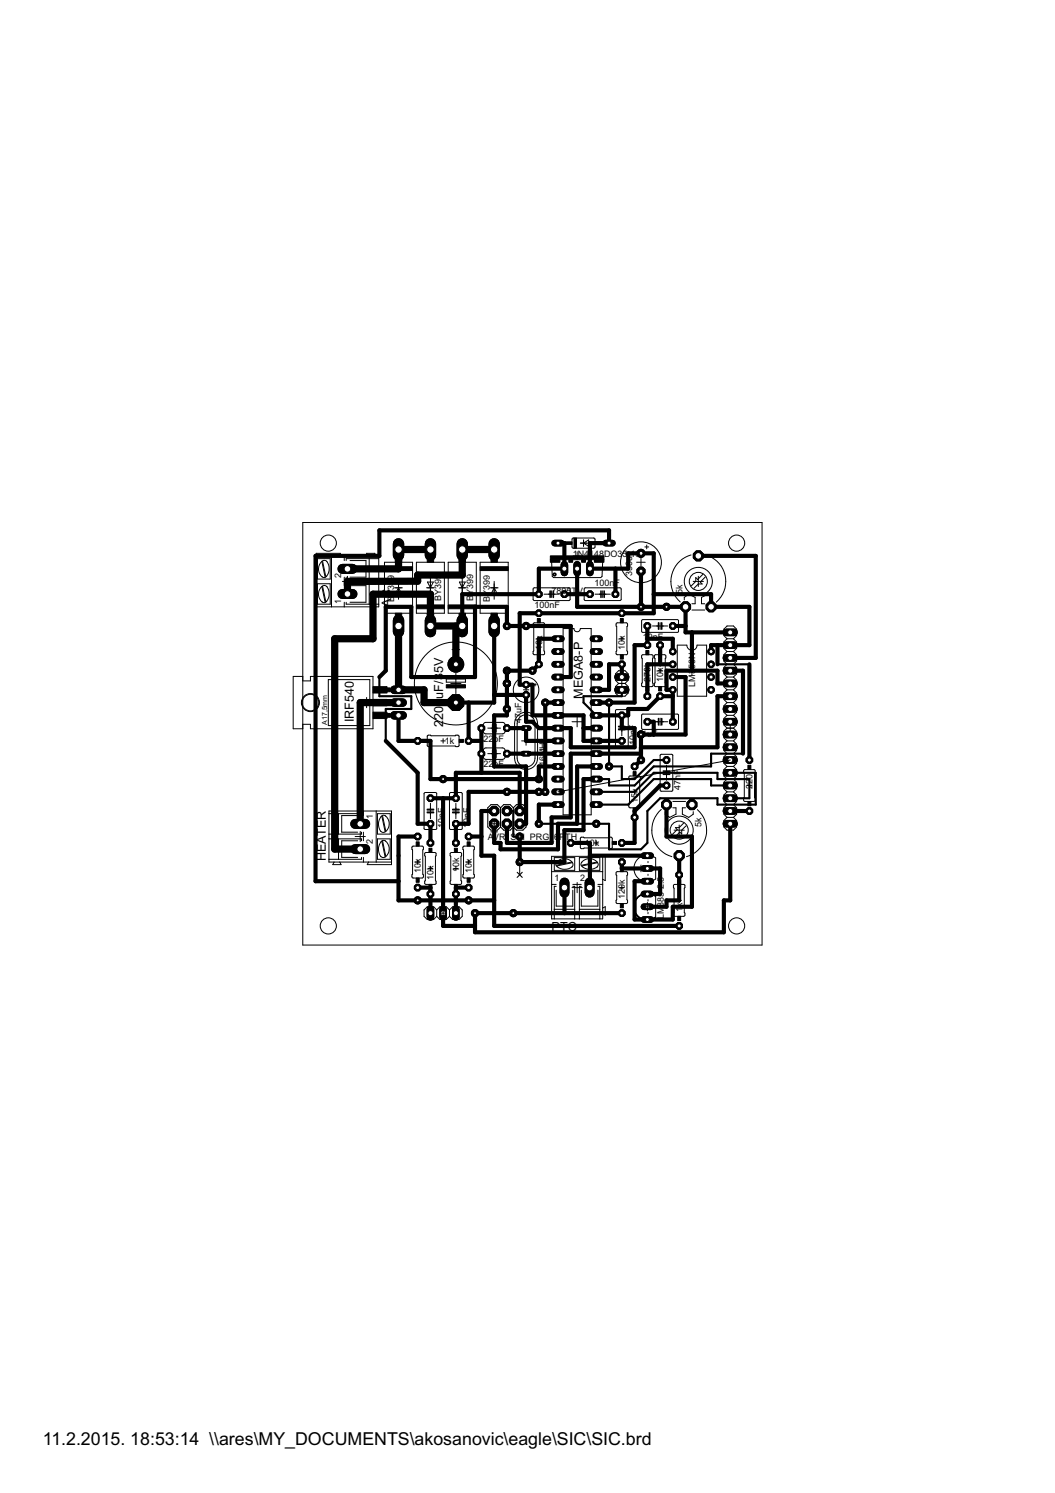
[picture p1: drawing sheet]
<svg xmlns="http://www.w3.org/2000/svg" width="210mm" height="297mm" viewBox="0 0 210 297" stroke-linecap="round" stroke-linejoin="round" font-family="sans-serif">
<defs><g id="words">
<text font-size="4" x="8.5" y="287.5">11.2.2015. 18:53:14 \\ares\MY_DOCUMENTS\akosanovic\eagle\SIC\SIC.brd</text>
<g font-size="2.8">
<text x="77.8" y="120.7" transform="rotate(-90 77.8 120.7)">AC</text>
<text x="88.2" y="134" transform="rotate(-90 88.2 134)">5V</text>
<text x="70.4" y="143.7" transform="rotate(-90 70.4 143.7)">IRF540</text>
<text x="88.2" y="139" transform="rotate(-90 88.2 139)">uF/3</text>
<text x="116" y="139" transform="rotate(-90 116 139)">MEGA8-P</text>
<text x="88.2" y="144.6" transform="rotate(-90 88.2 144.6)">2200</text>
<text x="64.8" y="171.3" transform="rotate(-90 64.8 171.3)">HEATER</text>
<text x="109.7" y="185.2">PTC</text>
</g>
<g font-size="2">
<text x="113.9" y="110.7">1N4148DO35-</text>
<text x="125.5" y="110.7">10</text>
<text x="67.9" y="115.1" transform="rotate(-90 67.9 115.1)">2</text>
<text x="78.4" y="119.7" transform="rotate(-90 78.4 119.7)">BY39</text>
<text x="78.4" y="115.4" transform="rotate(-90 78.4 115.4)">9</text>
<text x="87.8" y="119.5" transform="rotate(-90 87.8 119.5)">BY399</text>
<text x="94.1" y="119.5" transform="rotate(-90 94.1 119.5)">BY399</text>
<text x="97.4" y="119.7" transform="rotate(-90 97.4 119.7)">BY399</text>
<text x="109.7" y="118.2">7805</text>
<text x="113.7" y="118.2">T</text>
<text x="114.8" y="118.2">V</text>
<text x="118.3" y="116.7">100nF</text>
<text x="125.7" y="114.6" transform="rotate(-90 125.7 114.6)">330uF</text>
<text x="135.8" y="118.2" transform="rotate(-90 135.8 118.2)">5k</text>
<text x="67.9" y="120.2" transform="rotate(-90 67.9 120.2)">1</text>
<text x="106.3" y="121">100nF</text>
<text x="107.8" y="129.4" transform="rotate(-90 107.8 129.4)">10k</text>
<text x="124.3" y="129.4" transform="rotate(-90 124.3 129.4)">10k</text>
<text x="127.9" y="127.3">10nF</text>
<text x="129.4" y="135.7" transform="rotate(-90 129.4 135.7)">270k</text>
<text x="132" y="135.7" transform="rotate(-90 132 135.7)">10k</text>
<text x="138.3" y="136.6" transform="rotate(-90 138.3 136.6)">LM3</text>
<text x="138.3" y="133.2" transform="rotate(-90 138.3 133.2)">58N</text>
<text x="103.8" y="143.8" transform="rotate(-90 103.8 143.8)">47uF</text>
<text x="88.5" y="148">1k</text>
<text x="96.2" y="147.5">22pF</text>
<text x="126.5" y="148.3" transform="rotate(-90 126.5 148.3)">10nF</text>
<text x="127.8" y="146.6">1uF</text>
<text x="96.2" y="152.6">22pF</text>
<text x="108.6" y="152.5" transform="rotate(-90 108.6 152.5)">16MHz</text>
<text x="126.9" y="159.8" transform="rotate(-90 126.9 159.8)">15k</text>
<text x="135.4" y="157.2" transform="rotate(-90 135.4 157.2)">47nF</text>
<text x="149.7" y="157" transform="rotate(-90 149.7 157)">220</text>
<text x="74.2" y="162.9" transform="rotate(-90 74.2 162.9)">1</text>
<text x="88.4" y="164.8" transform="rotate(-90 88.4 164.8)">10nF</text>
<text x="93.5" y="164.8" transform="rotate(-90 93.5 164.8)">10nF</text>
<text x="97.1" y="167.1">AVR_SP</text>
<text x="104" y="167.1">I_PRG_</text>
<text x="110.3" y="167.1">6</text>
<text x="111.3" y="167.1">P</text>
<text x="112.5" y="167.1">TH</text>
<text x="139.6" y="164.5" transform="rotate(-90 139.6 164.5)">5k</text>
<text x="74.2" y="168" transform="rotate(-90 74.2 168)">2</text>
<text x="83.7" y="173.8" transform="rotate(-90 83.7 173.8)">10k</text>
<text x="91.3" y="173.4" transform="rotate(-90 91.3 173.4)">10k</text>
<text x="93.9" y="173.8" transform="rotate(-90 93.9 173.8)">10k</text>
<text x="116.4" y="168.3">1</text>
<text x="117.4" y="168.3">0k</text>
<text x="86.3" y="175" transform="rotate(-90 86.3 175)">10k</text>
<text x="110.3" y="175.3">1</text>
<text x="115.4" y="175.3">2</text>
<text x="124.3" y="178.8" transform="rotate(-90 124.3 178.8)">120k</text>
<text x="132.1" y="182.9" transform="rotate(-90 132.1 182.9)">LM385-2.5</text>
<text x="135.8" y="181.4" transform="rotate(-90 135.8 181.4)">1</text>
<text x="135.8" y="180.4" transform="rotate(-90 135.8 180.4)">k</text>
</g>
<text font-size="1.6" x="65.1" y="144.2" transform="rotate(-90 65.1 144.2)">A17,5mm</text>
</g></defs>
<g fill="#000" stroke="#000" stroke-width=".83">
<path d="M62.8 110.6h12.7zM75.5 105.5v5.1zM75.5 105.5h45.7zM92 118.2h15.2zM107.2 113.1v5.1zM107.2 113.1h5.1zM111 108.1h1.3zM112.3 108.1v5zM112.3 118.2h2.5zM114.8 113.1v5.1zM114.8 118.2h2.6zM117.4 108.1v5z"/>
<path d="M117.4 113.1h5zM117.4 108.1h3.8zM121.2 105.5v2.6zM122.4 113.1v5.1zM122.4 113.1h2.6zM125 110.1h2.5zM125 110.1v3zM127.5 110.1h2.6zM130.1 118.2v3.8zM130.1 110.1v8.1zM130.1 118.2h11.4zM141.5 118.2v2.5z"/>
<path d="M138.9 110.6h11.5zM75.5 134.7l1.3-1.3zM76.8 120.7v12.7zM76.8 120.7h5zM81.8 120.7v14zM81.8 134.7h12.7zM90.7 124.5h1.3zM92 118.2v6.3zM90.7 139.8h2.5zM93.2 139.8h5.1zM94.5 120.7v14zM94.5 120.7h6.4z"/>
<path d="M98.3 124.5v13.8zM98.3 138.3h6.4zM98.3 138.3v1.5zM100.9 120.7v3.8zM100.9 133.4v2.6zM103.4 136.2h1.3zM103.4 122v14.2zM104.7 138.3v5.3zM104.7 136.2h1.2zM104.7 124.5h8.9zM105.9 136.2v6.1zM105.9 133.4l1.3-1.2z"/>
<path d="M103.4 122h3.8zM107.2 127.1h3.8zM107.2 127.1v5.1zM108.5 139.8h2.5zM111 134.7h2.6zM113.6 124.5v10.2zM114.8 118.2v2.5zM118.6 139.8h2.6zM118.6 137.2h2.6zM121.2 139.8h5.1zM121.2 132.2v5zM121.2 132.2h2.5z"/>
<path d="M107.2 122h16.5zM123.7 132.2v2.5zM126.3 128.4v11.4zM126.3 128.4h2.5zM127.5 113.6v7.1zM114.8 120.7h12.7zM128.8 132.2v6.3zM128.8 132.2h2.5zM128.8 127.1v1.3zM128.8 124.5v2.6zM128.8 127.1h5.1zM123.7 122h6.4z"/>
<path d="M131.3 138.5h2.6zM131.3 132.2h2.6zM131.3 128.4v3.8zM132.6 133.4h5.1zM132.6 133.4v3.8zM133.9 137.2v1.3zM133.9 138.5v5.1zM132.6 137.2h1.3zM133.9 127.1v2.5zM133.9 124.5h2.5zM136.4 120.7v3.8zM136.4 124.5v1.3z"/>
<path d="M132.6 120.7h3.8zM133.9 134.7h2.5zM136.4 125.8h1.3zM137.7 125.8h7.6zM137.7 133.4h5zM137.7 125.8v7.6zM141.5 128.4v1.2zM141.5 120.7h7.6zM142.7 136h2.6zM142.7 133.4v2.6zM141.5 128.4h1.2zM142.7 128.4v3.8z"/>
<path d="M142.7 138.5v10.2zM145.3 130.9h5.1zM142.7 128.4h2.6zM142.7 138.5h2.6zM145.3 133.4h2.5zM145.3 128.4h3.8zM149.1 120.7v7.7zM149.1 132.2v19zM150.4 110.6v20.3zM79.3 147.4h3.8zM79.3 142.3v5.1zM76.8 147.4l6.3 6.4z"/>
<path d="M83.1 147.4h2.5zM85.6 147.4v7.6zM85.6 155h2.6zM85.6 158.8h2.6zM88.2 158.8h2.5zM90.7 153.8v5zM90.7 153.8h5.1zM93.2 139.8v7.6zM95.8 147.4v2.5zM95.8 144.9v2.5zM93.2 147.4h2.6zM95.8 153.8h7.6z"/>
<path d="M95.8 149.9v3.9zM98.3 142.3v10.2zM98.3 142.3h2.6zM100.9 144.9h3.8zM100.9 149.9h3.8zM93.2 157.5h7.7zM100.9 141.1v1.2zM103.4 153.8v7.6zM104.7 143.6h1.2zM104.7 144.9v2.5zM104.7 147.4h6.3zM104.7 149.9h6.3z"/>
<path d="M98.3 152.5h6.4zM105.9 143.6l1.3 1.3zM105.9 142.3h5.1zM107.2 152.5h3.8zM107.2 152.5v2.5zM107.2 144.9h3.8zM107.2 157.5h1.3zM111 144.9h2.6zM111 142.3h5.1zM113.6 144.9v3.8zM113.6 148.7h12.7zM113.6 149.9h5z"/>
<path d="M114.8 152.5h3.8zM116.1 142.3v2.6zM116.1 144.9h2.5zM116.1 147.4h2.5zM116.1 144.9v2.5zM116.1 155h2.5zM118.6 147.4h5.1zM118.6 142.3h5.1zM123.7 142.3h1.3zM123.7 142.3v2.6zM125 141.1v1.2zM125 141.1h3.8z"/>
<path d="M126.3 144.9v3.8zM123.7 144.9h2.6zM126.3 152.5l1.2-1.3zM127.5 148.7v1.2zM118.6 149.9h8.9zM128.8 141.1l2.5-2.6zM130.1 146.1h6.3zM130.1 143.6v2.5zM128.8 143.6h1.3zM127.5 146.1h2.6zM131.3 156.3l-5 5.1zM131.3 156.3h1.3z"/>
<path d="M136.4 134.7v11.4zM127.5 148.7h15.2zM147.8 133.4v16.5zM62.8 110.6v64.7zM62.8 175.3h16.5zM79.3 175.3v3.8zM79.3 179.1h3.8zM79.3 170.2v5.1zM79.3 166.4v3.8zM79.3 166.4h3.8zM83.1 153.8v10.1zM85.6 163.9v3.8z"/>
<path d="M83.1 163.9h2.5zM85.6 176.6v1.3zM83.1 176.6h2.5zM90.7 163.9v3.8zM90.7 163.9h2.5zM90.7 176.6v1.3zM90.7 176.6h2.5zM93.2 166.4h2.6zM93.2 179.1h5.1zM93.2 157.5v6.4zM95.8 166.4v3.8zM95.8 161.4v5z"/>
<path d="M95.8 161.4h2.5zM98.3 179.1v5.1zM98.3 170.2v8.9zM95.8 170.2h2.5zM98.3 163.9v3.8zM99.6 169h11.4zM99.6 167.7v1.3zM98.3 167.7h1.3zM100.9 167.7h8.8zM100.9 163.9v3.8zM103.4 163.9h1.3zM103.4 171.5h8.9z"/>
<path d="M104.7 152.5v11.4zM107.2 160.1h3.8zM107.2 160.1v3.8zM109.7 162.6h3.9zM109.7 162.6v5.1zM111 163.9h3.8zM111 163.9v5.1zM112.3 165.2h3.8zM112.3 165.2v6.3zM113.6 149.9v12.7zM114.8 152.5v11.4zM116.1 155v10.2z"/>
<path d="M117.4 170.2v6.4zM117.4 167.7v2.5zM113.6 167.7h3.8zM117.4 170.2h11.4zM123.7 167.7h2.6zM123.7 171.5v1.3zM126.3 161.4v1.2zM126.3 162.6v5.1zM126.3 175.3h2.5zM123.7 172.8h5.1zM128.8 177.9h2.5zM131.3 172.8v5.1z"/>
<path d="M128.8 172.8h2.5zM132.6 160.1v6.3zM132.6 179.1h2.5zM135.1 170.2v3.9zM135.1 174.1v5zM132.6 166.4h5.1zM144 179.1h1.3zM145.3 163.9v15.2zM145.3 161.4h3.8zM85.6 177.9v3.8zM88.2 158.8v22.9zM88.2 181.7v2.5z"/>
<path d="M88.2 184.2h6.3zM90.7 177.9v3.8zM94.5 181.7v2.5zM94.5 185.5h49.5zM94.5 184.2v1.3zM98.3 184.2h36.8zM102.1 181.7h10.2zM112.3 181.7h11.4zM112.3 176.6v5.1zM126.3 182.9h2.5zM126.3 175.3v7.6zM128.8 182.9h5.1z"/>
<path d="M128.8 180.4h3.8zM132.6 179.1v1.3zM133.9 180.4h3.8zM133.9 180.4v2.5zM137.7 166.4v14zM144 179.1v6.4z"/>
</g>
<g fill="#000" stroke="#000" stroke-width=".42">
<path d="M75.5 134.7v3.8zM75.5 138.5h6.3zM116.1 138.5h7.6zM116.1 138.5v1.3zM123.7 137.2v1.3zM142.7 132.2h6.4zM76.8 141.1v6.3zM76.8 141.1h5zM81.8 138.5v2.6zM118.6 157.5h7.7zM116.1 139.8l2.5 2.5zM118.6 155h2.6z"/>
<path d="M121.2 152.5h2.5zM121.2 155v1.3zM121.2 156.3h5.1zM123.7 155h2.6zM123.7 152.5v2.5zM126.3 157.5l3.8-3.7zM126.3 155l3.8-3.8zM126.3 156.3l3.8-3.8zM130.1 155h11.4zM130.1 153.8h12.6zM130.1 151.2h2.5zM130.1 152.5h11.4z"/>
<path d="M131.3 158.8h11.4zM141.5 155v1.3zM141.5 156.3h3.8zM141.5 149.9v2.6zM141.5 149.9h6.3zM142.7 158.8v1.3zM142.7 153.8v1.2zM142.7 155h6.4zM145.3 158.8h3.8zM149.1 155v3.8zM145.3 153.8h5.1zM100.9 161.4h1.2z"/>
<path d="M102.1 161.4v5zM102.1 166.4h1.3zM118.6 163.9h2.6zM118.6 160.1h6.4zM121.2 169h6.3zM121.2 163.9v5.1zM125 160.1l5.1-5.1zM127.5 169l1.3-1.3zM128.8 161.4l2.5-2.6zM128.8 161.4v6.3zM142.7 160.1h7.7zM150.4 153.8v6.3z"/>
</g>
<g fill="#000" stroke="#000" stroke-width="1.4">
<path d="M69.1 115.7v2.5zM69.1 115.7l14-.1zM69.1 113.2h10.2zM74.2 118.2h11.4zM79.3 109.3v3.9zM79.3 109.3h6.3zM83.1 114.4v1.2zM83.1 114.4h8.9zM85.6 118.2v6.3zM92 109.3v5.1zM92 109.3h6.3zM66.6 127.1h7.6z"/>
<path d="M71.7 139.8h7.6zM74.2 118.2v8.9zM79.3 124.5v12.7zM79.3 137.2h5.1zM84.4 137.2v2.6zM85.6 124.5h6.4zM84.4 139.8h6.3zM90.7 124.5v7.7zM66.6 168.9h5.1zM66.6 127.1v41.8zM71.7 139.8v24.1z"/>
</g>
<path d="M110.4 127.1h1.3z" fill="#000" stroke="#000" stroke-width="1.3"/>
<circle cx="111" cy="127.1" r=".4" fill="#fff" stroke="#000" stroke-width=".2"/>
<path d="M110.4 129.6h1.3z" fill="#000" stroke="#000" stroke-width="1.3"/>
<circle cx="111" cy="129.6" r=".4" fill="#fff" stroke="#000" stroke-width=".2"/>
<path d="M110.4 132.2h1.3z" fill="#000" stroke="#000" stroke-width="1.3"/>
<circle cx="111" cy="132.2" r=".4" fill="#fff" stroke="#000" stroke-width=".2"/>
<path d="M110.4 134.7h1.3z" fill="#000" stroke="#000" stroke-width="1.3"/>
<circle cx="111" cy="134.7" r=".4" fill="#fff" stroke="#000" stroke-width=".2"/>
<path d="M110.4 137.2h1.3z" fill="#000" stroke="#000" stroke-width="1.3"/>
<circle cx="111" cy="137.2" r=".4" fill="#fff" stroke="#000" stroke-width=".2"/>
<path d="M110.4 139.8h1.3z" fill="#000" stroke="#000" stroke-width="1.3"/>
<circle cx="111" cy="139.8" r=".4" fill="#fff" stroke="#000" stroke-width=".2"/>
<path d="M110.4 142.3h1.3z" fill="#000" stroke="#000" stroke-width="1.3"/>
<circle cx="111" cy="142.3" r=".4" fill="#fff" stroke="#000" stroke-width=".2"/>
<path d="M110.4 144.9h1.3z" fill="#000" stroke="#000" stroke-width="1.3"/>
<circle cx="111" cy="144.9" r=".4" fill="#fff" stroke="#000" stroke-width=".2"/>
<path d="M110.4 147.4h1.3z" fill="#000" stroke="#000" stroke-width="1.3"/>
<circle cx="111" cy="147.4" r=".4" fill="#fff" stroke="#000" stroke-width=".2"/>
<path d="M110.4 149.9h1.3z" fill="#000" stroke="#000" stroke-width="1.3"/>
<circle cx="111" cy="149.9" r=".4" fill="#fff" stroke="#000" stroke-width=".2"/>
<path d="M110.4 152.5h1.3z" fill="#000" stroke="#000" stroke-width="1.3"/>
<circle cx="111" cy="152.5" r=".4" fill="#fff" stroke="#000" stroke-width=".2"/>
<path d="M110.4 155h1.3z" fill="#000" stroke="#000" stroke-width="1.3"/>
<circle cx="111" cy="155" r=".4" fill="#fff" stroke="#000" stroke-width=".2"/>
<path d="M110.4 157.5h1.3z" fill="#000" stroke="#000" stroke-width="1.3"/>
<circle cx="111" cy="157.5" r=".4" fill="#fff" stroke="#000" stroke-width=".2"/>
<path d="M110.4 160.1h1.3z" fill="#000" stroke="#000" stroke-width="1.3"/>
<circle cx="111" cy="160.1" r=".4" fill="#fff" stroke="#000" stroke-width=".2"/>
<path d="M118 160.1h1.3z" fill="#000" stroke="#000" stroke-width="1.3"/>
<circle cx="118.6" cy="160.1" r=".4" fill="#fff" stroke="#000" stroke-width=".2"/>
<path d="M118 157.5h1.3z" fill="#000" stroke="#000" stroke-width="1.3"/>
<circle cx="118.6" cy="157.5" r=".4" fill="#fff" stroke="#000" stroke-width=".2"/>
<path d="M118 155h1.3z" fill="#000" stroke="#000" stroke-width="1.3"/>
<circle cx="118.6" cy="155" r=".4" fill="#fff" stroke="#000" stroke-width=".2"/>
<path d="M118 152.5h1.3z" fill="#000" stroke="#000" stroke-width="1.3"/>
<circle cx="118.6" cy="152.5" r=".4" fill="#fff" stroke="#000" stroke-width=".2"/>
<path d="M118 149.9h1.3z" fill="#000" stroke="#000" stroke-width="1.3"/>
<circle cx="118.6" cy="149.9" r=".4" fill="#fff" stroke="#000" stroke-width=".2"/>
<path d="M118 147.4h1.3z" fill="#000" stroke="#000" stroke-width="1.3"/>
<circle cx="118.6" cy="147.4" r=".4" fill="#fff" stroke="#000" stroke-width=".2"/>
<path d="M118 144.9h1.3z" fill="#000" stroke="#000" stroke-width="1.3"/>
<circle cx="118.6" cy="144.9" r=".4" fill="#fff" stroke="#000" stroke-width=".2"/>
<path d="M118 142.3h1.3z" fill="#000" stroke="#000" stroke-width="1.3"/>
<circle cx="118.6" cy="142.3" r=".4" fill="#fff" stroke="#000" stroke-width=".2"/>
<path d="M118 139.8h1.3z" fill="#000" stroke="#000" stroke-width="1.3"/>
<circle cx="118.6" cy="139.8" r=".4" fill="#fff" stroke="#000" stroke-width=".2"/>
<path d="M118 137.2h1.3z" fill="#000" stroke="#000" stroke-width="1.3"/>
<circle cx="118.6" cy="137.2" r=".4" fill="#fff" stroke="#000" stroke-width=".2"/>
<path d="M118 134.7h1.3z" fill="#000" stroke="#000" stroke-width="1.3"/>
<circle cx="118.6" cy="134.7" r=".4" fill="#fff" stroke="#000" stroke-width=".2"/>
<path d="M118 132.2h1.3z" fill="#000" stroke="#000" stroke-width="1.3"/>
<circle cx="118.6" cy="132.2" r=".4" fill="#fff" stroke="#000" stroke-width=".2"/>
<path d="M118 129.6h1.3z" fill="#000" stroke="#000" stroke-width="1.3"/>
<circle cx="118.6" cy="129.6" r=".4" fill="#fff" stroke="#000" stroke-width=".2"/>
<path d="M118 127.1h1.3z" fill="#000" stroke="#000" stroke-width="1.3"/>
<circle cx="118.6" cy="127.1" r=".4" fill="#fff" stroke="#000" stroke-width=".2"/>
<path d="M78.4 142.3h1.7z" fill="#000" stroke="#000" stroke-width="1.7"/>
<circle cx="79.3" cy="142.3" r=".55" fill="#fff" stroke="#000" stroke-width=".2"/>
<path d="M78.4 139.8h1.7z" fill="#000" stroke="#000" stroke-width="1.7"/>
<circle cx="79.3" cy="139.8" r=".55" fill="#fff" stroke="#000" stroke-width=".2"/>
<path d="M78.4 137.2h1.7z" fill="#000" stroke="#000" stroke-width="1.7"/>
<circle cx="79.3" cy="137.2" r=".55" fill="#fff" stroke="#000" stroke-width=".2"/>
<circle cx="136.4" cy="120.7" r="1.07" fill="#000" stroke="#000" stroke-width=".2"/>
<circle cx="136.4" cy="120.7" r=".66" fill="#fff" stroke="#000" stroke-width=".2"/>
<circle cx="138.9" cy="110.6" r="1.07" fill="#000" stroke="#000" stroke-width=".2"/>
<circle cx="138.9" cy="110.6" r=".66" fill="#fff" stroke="#000" stroke-width=".2"/>
<circle cx="141.5" cy="120.7" r="1.07" fill="#000" stroke="#000" stroke-width=".2"/>
<circle cx="141.5" cy="120.7" r=".66" fill="#fff" stroke="#000" stroke-width=".2"/>
<circle cx="137.7" cy="160.1" r="1.07" fill="#000" stroke="#000" stroke-width=".2"/>
<circle cx="137.7" cy="160.1" r=".66" fill="#fff" stroke="#000" stroke-width=".2"/>
<circle cx="135.1" cy="170.2" r="1.07" fill="#000" stroke="#000" stroke-width=".2"/>
<circle cx="135.1" cy="170.2" r=".66" fill="#fff" stroke="#000" stroke-width=".2"/>
<circle cx="132.6" cy="160.1" r="1.07" fill="#000" stroke="#000" stroke-width=".2"/>
<circle cx="132.6" cy="160.1" r=".66" fill="#fff" stroke="#000" stroke-width=".2"/>
<circle cx="149.1" cy="151.2" r=".71" fill="#000" stroke="#000" stroke-width=".2"/>
<circle cx="149.1" cy="151.2" r=".4" fill="#fff" stroke="#000" stroke-width=".2"/>
<circle cx="149.1" cy="161.4" r=".71" fill="#000" stroke="#000" stroke-width=".2"/>
<circle cx="149.1" cy="161.4" r=".4" fill="#fff" stroke="#000" stroke-width=".2"/>
<circle cx="107.2" cy="132.2" r=".71" fill="#000" stroke="#000" stroke-width=".2"/>
<circle cx="107.2" cy="132.2" r=".4" fill="#fff" stroke="#000" stroke-width=".2"/>
<circle cx="107.2" cy="122" r=".71" fill="#000" stroke="#000" stroke-width=".2"/>
<circle cx="107.2" cy="122" r=".4" fill="#fff" stroke="#000" stroke-width=".2"/>
<circle cx="93.2" cy="147.4" r=".71" fill="#000" stroke="#000" stroke-width=".2"/>
<circle cx="93.2" cy="147.4" r=".4" fill="#fff" stroke="#000" stroke-width=".2"/>
<circle cx="83.1" cy="147.4" r=".71" fill="#000" stroke="#000" stroke-width=".2"/>
<circle cx="83.1" cy="147.4" r=".4" fill="#fff" stroke="#000" stroke-width=".2"/>
<circle cx="126.3" cy="162.6" r=".71" fill="#000" stroke="#000" stroke-width=".2"/>
<circle cx="126.3" cy="162.6" r=".4" fill="#fff" stroke="#000" stroke-width=".2"/>
<circle cx="126.3" cy="152.5" r=".71" fill="#000" stroke="#000" stroke-width=".2"/>
<circle cx="126.3" cy="152.5" r=".4" fill="#fff" stroke="#000" stroke-width=".2"/>
<circle cx="113.6" cy="167.7" r=".71" fill="#000" stroke="#000" stroke-width=".2"/>
<circle cx="113.6" cy="167.7" r=".4" fill="#fff" stroke="#000" stroke-width=".2"/>
<circle cx="123.7" cy="167.7" r=".71" fill="#000" stroke="#000" stroke-width=".2"/>
<circle cx="123.7" cy="167.7" r=".4" fill="#fff" stroke="#000" stroke-width=".2"/>
<circle cx="131.3" cy="138.5" r=".71" fill="#000" stroke="#000" stroke-width=".2"/>
<circle cx="131.3" cy="138.5" r=".4" fill="#fff" stroke="#000" stroke-width=".2"/>
<circle cx="131.3" cy="128.4" r=".71" fill="#000" stroke="#000" stroke-width=".2"/>
<circle cx="131.3" cy="128.4" r=".4" fill="#fff" stroke="#000" stroke-width=".2"/>
<circle cx="128.8" cy="138.5" r=".71" fill="#000" stroke="#000" stroke-width=".2"/>
<circle cx="128.8" cy="138.5" r=".4" fill="#fff" stroke="#000" stroke-width=".2"/>
<circle cx="128.8" cy="128.4" r=".71" fill="#000" stroke="#000" stroke-width=".2"/>
<circle cx="128.8" cy="128.4" r=".4" fill="#fff" stroke="#000" stroke-width=".2"/>
<circle cx="123.7" cy="181.7" r=".71" fill="#000" stroke="#000" stroke-width=".2"/>
<circle cx="123.7" cy="181.7" r=".4" fill="#fff" stroke="#000" stroke-width=".2"/>
<circle cx="123.7" cy="171.5" r=".71" fill="#000" stroke="#000" stroke-width=".2"/>
<circle cx="123.7" cy="171.5" r=".4" fill="#fff" stroke="#000" stroke-width=".2"/>
<circle cx="93.2" cy="176.6" r=".71" fill="#000" stroke="#000" stroke-width=".2"/>
<circle cx="93.2" cy="176.6" r=".4" fill="#fff" stroke="#000" stroke-width=".2"/>
<circle cx="93.2" cy="166.4" r=".71" fill="#000" stroke="#000" stroke-width=".2"/>
<circle cx="93.2" cy="166.4" r=".4" fill="#fff" stroke="#000" stroke-width=".2"/>
<circle cx="135.1" cy="184.2" r=".71" fill="#000" stroke="#000" stroke-width=".2"/>
<circle cx="135.1" cy="184.2" r=".4" fill="#fff" stroke="#000" stroke-width=".2"/>
<circle cx="135.1" cy="174.1" r=".71" fill="#000" stroke="#000" stroke-width=".2"/>
<circle cx="135.1" cy="174.1" r=".4" fill="#fff" stroke="#000" stroke-width=".2"/>
<path d="M104.1 149.9h1.1z" fill="#000" stroke="#000" stroke-width="1.1"/>
<circle cx="104.7" cy="149.9" r=".3" fill="#fff" stroke="#000" stroke-width=".2"/>
<path d="M104.1 144.9h1.1z" fill="#000" stroke="#000" stroke-width="1.1"/>
<circle cx="104.7" cy="144.9" r=".3" fill="#fff" stroke="#000" stroke-width=".2"/>
<path d="M128.1 170.2h1.4z" fill="#000" stroke="#000" stroke-width="1.3"/>
<circle cx="128.8" cy="170.2" r=".4" fill="#fff" stroke="#000" stroke-width=".2"/>
<path d="M128.1 175.3h1.4z" fill="#000" stroke="#000" stroke-width="1.3"/>
<circle cx="128.8" cy="175.3" r=".4" fill="#fff" stroke="#000" stroke-width=".2"/>
<path d="M128.1 172.8h1.4z" fill="#000" stroke="#000" stroke-width="1.3"/>
<circle cx="128.8" cy="172.8" r=".4" fill="#fff" stroke="#000" stroke-width=".2"/>
<path d="M112.3 175.6v2z" fill="#000" stroke="#000" stroke-width="2"/>
<circle cx="112.3" cy="176.6" r=".66" fill="#fff" stroke="#000" stroke-width=".2"/>
<path d="M117.3 175.6v2z" fill="#000" stroke="#000" stroke-width="2"/>
<circle cx="117.3" cy="176.6" r=".66" fill="#fff" stroke="#000" stroke-width=".2"/>
<path d="M70.7 163.9h2z" fill="#000" stroke="#000" stroke-width="2"/>
<circle cx="71.7" cy="163.9" r=".66" fill="#fff" stroke="#000" stroke-width=".2"/>
<path d="M70.7 168.9h2z" fill="#000" stroke="#000" stroke-width="2"/>
<circle cx="71.7" cy="168.9" r=".66" fill="#fff" stroke="#000" stroke-width=".2"/>
<path d="M68.1 118.2h2z" fill="#000" stroke="#000" stroke-width="2"/>
<circle cx="69.1" cy="118.2" r=".66" fill="#fff" stroke="#000" stroke-width=".2"/>
<path d="M68.1 113.2h2z" fill="#000" stroke="#000" stroke-width="2"/>
<circle cx="69.1" cy="113.2" r=".66" fill="#fff" stroke="#000" stroke-width=".2"/>
<path d="M112.3 112.4v1.5z" fill="#000" stroke="#000" stroke-width="1.5"/>
<circle cx="112.3" cy="113.1" r=".51" fill="#fff" stroke="#000" stroke-width=".2"/>
<path d="M114.8 112.4v1.5z" fill="#000" stroke="#000" stroke-width="1.5"/>
<circle cx="114.8" cy="113.1" r=".51" fill="#fff" stroke="#000" stroke-width=".2"/>
<path d="M117.4 112.4v1.5z" fill="#000" stroke="#000" stroke-width="1.5"/>
<circle cx="117.4" cy="113.1" r=".51" fill="#fff" stroke="#000" stroke-width=".2"/>
<circle cx="127.5" cy="113.6" r=".87" fill="#000" stroke="#000" stroke-width=".2"/>
<circle cx="127.5" cy="113.6" r=".4" fill="#fff" stroke="#000" stroke-width=".2"/>
<circle cx="127.5" cy="110.1" r=".8" fill="#000" stroke="#000" stroke-width=".2"/>
<circle cx="127.5" cy="110.1" r=".4" fill="#fff" stroke="#000" stroke-width=".2"/>
<circle cx="104.7" cy="138.3" r=".71" fill="#000" stroke="#000" stroke-width=".2"/>
<circle cx="104.7" cy="138.3" r=".4" fill="#fff" stroke="#000" stroke-width=".2"/>
<circle cx="104.7" cy="136.2" r=".66" fill="#000" stroke="#000" stroke-width=".2"/>
<circle cx="104.7" cy="136.2" r=".4" fill="#fff" stroke="#000" stroke-width=".2"/>
<circle cx="107.2" cy="118.2" r=".71" fill="#000" stroke="#000" stroke-width=".2"/>
<circle cx="107.2" cy="118.2" r=".4" fill="#fff" stroke="#000" stroke-width=".2"/>
<circle cx="112.3" cy="118.2" r=".71" fill="#000" stroke="#000" stroke-width=".2"/>
<circle cx="112.3" cy="118.2" r=".4" fill="#fff" stroke="#000" stroke-width=".2"/>
<circle cx="122.4" cy="118.2" r=".71" fill="#000" stroke="#000" stroke-width=".2"/>
<circle cx="122.4" cy="118.2" r=".4" fill="#fff" stroke="#000" stroke-width=".2"/>
<circle cx="117.4" cy="118.2" r=".71" fill="#000" stroke="#000" stroke-width=".2"/>
<circle cx="117.4" cy="118.2" r=".4" fill="#fff" stroke="#000" stroke-width=".2"/>
<circle cx="95.8" cy="144.9" r=".71" fill="#000" stroke="#000" stroke-width=".2"/>
<circle cx="95.8" cy="144.9" r=".4" fill="#fff" stroke="#000" stroke-width=".2"/>
<circle cx="100.9" cy="144.9" r=".71" fill="#000" stroke="#000" stroke-width=".2"/>
<circle cx="100.9" cy="144.9" r=".4" fill="#fff" stroke="#000" stroke-width=".2"/>
<circle cx="95.8" cy="149.9" r=".71" fill="#000" stroke="#000" stroke-width=".2"/>
<circle cx="95.8" cy="149.9" r=".4" fill="#fff" stroke="#000" stroke-width=".2"/>
<circle cx="100.9" cy="149.9" r=".71" fill="#000" stroke="#000" stroke-width=".2"/>
<circle cx="100.9" cy="149.9" r=".4" fill="#fff" stroke="#000" stroke-width=".2"/>
<circle cx="132.6" cy="156.3" r=".71" fill="#000" stroke="#000" stroke-width=".2"/>
<circle cx="132.6" cy="156.3" r=".4" fill="#fff" stroke="#000" stroke-width=".2"/>
<circle cx="132.6" cy="151.2" r=".71" fill="#000" stroke="#000" stroke-width=".2"/>
<circle cx="132.6" cy="151.2" r=".4" fill="#fff" stroke="#000" stroke-width=".2"/>
<circle cx="128.8" cy="143.6" r=".71" fill="#000" stroke="#000" stroke-width=".2"/>
<circle cx="128.8" cy="143.6" r=".4" fill="#fff" stroke="#000" stroke-width=".2"/>
<circle cx="133.9" cy="143.6" r=".71" fill="#000" stroke="#000" stroke-width=".2"/>
<circle cx="133.9" cy="143.6" r=".4" fill="#fff" stroke="#000" stroke-width=".2"/>
<circle cx="128.8" cy="124.5" r=".71" fill="#000" stroke="#000" stroke-width=".2"/>
<circle cx="128.8" cy="124.5" r=".4" fill="#fff" stroke="#000" stroke-width=".2"/>
<circle cx="133.9" cy="124.5" r=".71" fill="#000" stroke="#000" stroke-width=".2"/>
<circle cx="133.9" cy="124.5" r=".4" fill="#fff" stroke="#000" stroke-width=".2"/>
<circle cx="83.1" cy="176.6" r=".71" fill="#000" stroke="#000" stroke-width=".2"/>
<circle cx="83.1" cy="176.6" r=".4" fill="#fff" stroke="#000" stroke-width=".2"/>
<circle cx="83.1" cy="166.4" r=".71" fill="#000" stroke="#000" stroke-width=".2"/>
<circle cx="83.1" cy="166.4" r=".4" fill="#fff" stroke="#000" stroke-width=".2"/>
<path d="M90.7 180.9v1.5z" fill="#000" stroke="#000" stroke-width="1.5"/>
<circle cx="90.7" cy="181.7" r=".51" fill="#fff" stroke="#000" stroke-width=".2"/>
<path d="M88.2 180.9v1.5z" fill="#000" stroke="#000" stroke-width="1.5"/>
<circle cx="88.2" cy="181.7" r=".51" fill="#fff" stroke="#000" stroke-width=".2"/>
<path d="M85.6 180.9v1.5z" fill="#000" stroke="#000" stroke-width="1.5"/>
<circle cx="85.6" cy="181.7" r=".51" fill="#fff" stroke="#000" stroke-width=".2"/>
<path d="M123 137.2h1.5z" fill="#000" stroke="#000" stroke-width="1.5"/>
<circle cx="123.7" cy="137.2" r=".51" fill="#fff" stroke="#000" stroke-width=".2"/>
<path d="M123 134.7h1.5z" fill="#000" stroke="#000" stroke-width="1.5"/>
<circle cx="123.7" cy="134.7" r=".51" fill="#fff" stroke="#000" stroke-width=".2"/>
<circle cx="123.7" cy="132.2" r=".71" fill="#000" stroke="#000" stroke-width=".2"/>
<circle cx="123.7" cy="132.2" r=".4" fill="#fff" stroke="#000" stroke-width=".2"/>
<circle cx="123.7" cy="122" r=".71" fill="#000" stroke="#000" stroke-width=".2"/>
<circle cx="123.7" cy="122" r=".4" fill="#fff" stroke="#000" stroke-width=".2"/>
<path d="M110.4 108.1h1.3z" fill="#000" stroke="#000" stroke-width="1.3"/>
<circle cx="111" cy="108.1" r=".4" fill="#fff" stroke="#000" stroke-width=".2"/>
<path d="M120.5 108.1h1.3z" fill="#000" stroke="#000" stroke-width="1.3"/>
<circle cx="121.2" cy="108.1" r=".4" fill="#fff" stroke="#000" stroke-width=".2"/>
<path d="M128.1 182.9h1.4z" fill="#000" stroke="#000" stroke-width="1.3"/>
<circle cx="128.8" cy="182.9" r=".4" fill="#fff" stroke="#000" stroke-width=".2"/>
<path d="M128.1 177.9h1.4z" fill="#000" stroke="#000" stroke-width="1.3"/>
<circle cx="128.8" cy="177.9" r=".4" fill="#fff" stroke="#000" stroke-width=".2"/>
<path d="M128.1 180.4h1.4z" fill="#000" stroke="#000" stroke-width="1.3"/>
<circle cx="128.8" cy="180.4" r=".4" fill="#fff" stroke="#000" stroke-width=".2"/>
<circle cx="133.9" cy="129.6" r=".66" fill="#000" stroke="#000" stroke-width=".2"/>
<circle cx="133.9" cy="129.6" r=".4" fill="#fff" stroke="#000" stroke-width=".2"/>
<circle cx="133.9" cy="132.2" r=".66" fill="#000" stroke="#000" stroke-width=".2"/>
<circle cx="133.9" cy="132.2" r=".4" fill="#fff" stroke="#000" stroke-width=".2"/>
<circle cx="141.5" cy="132.2" r=".66" fill="#000" stroke="#000" stroke-width=".2"/>
<circle cx="141.5" cy="132.2" r=".4" fill="#fff" stroke="#000" stroke-width=".2"/>
<circle cx="141.5" cy="129.6" r=".66" fill="#000" stroke="#000" stroke-width=".2"/>
<circle cx="141.5" cy="129.6" r=".4" fill="#fff" stroke="#000" stroke-width=".2"/>
<circle cx="133.9" cy="134.7" r=".66" fill="#000" stroke="#000" stroke-width=".2"/>
<circle cx="133.9" cy="134.7" r=".4" fill="#fff" stroke="#000" stroke-width=".2"/>
<circle cx="133.9" cy="137.2" r=".66" fill="#000" stroke="#000" stroke-width=".2"/>
<circle cx="133.9" cy="137.2" r=".4" fill="#fff" stroke="#000" stroke-width=".2"/>
<circle cx="141.5" cy="134.7" r=".66" fill="#000" stroke="#000" stroke-width=".2"/>
<circle cx="141.5" cy="134.7" r=".4" fill="#fff" stroke="#000" stroke-width=".2"/>
<circle cx="141.5" cy="137.2" r=".66" fill="#000" stroke="#000" stroke-width=".2"/>
<circle cx="141.5" cy="137.2" r=".4" fill="#fff" stroke="#000" stroke-width=".2"/>
<circle cx="123.7" cy="147.4" r=".71" fill="#000" stroke="#000" stroke-width=".2"/>
<circle cx="123.7" cy="147.4" r=".4" fill="#fff" stroke="#000" stroke-width=".2"/>
<circle cx="123.7" cy="142.3" r=".71" fill="#000" stroke="#000" stroke-width=".2"/>
<circle cx="123.7" cy="142.3" r=".4" fill="#fff" stroke="#000" stroke-width=".2"/>
<circle cx="85.6" cy="163.9" r=".71" fill="#000" stroke="#000" stroke-width=".2"/>
<circle cx="85.6" cy="163.9" r=".4" fill="#fff" stroke="#000" stroke-width=".2"/>
<circle cx="85.6" cy="158.8" r=".71" fill="#000" stroke="#000" stroke-width=".2"/>
<circle cx="85.6" cy="158.8" r=".4" fill="#fff" stroke="#000" stroke-width=".2"/>
<circle cx="90.7" cy="163.9" r=".71" fill="#000" stroke="#000" stroke-width=".2"/>
<circle cx="90.7" cy="163.9" r=".4" fill="#fff" stroke="#000" stroke-width=".2"/>
<circle cx="90.7" cy="158.8" r=".71" fill="#000" stroke="#000" stroke-width=".2"/>
<circle cx="90.7" cy="158.8" r=".4" fill="#fff" stroke="#000" stroke-width=".2"/>
<circle cx="90.7" cy="167.7" r=".71" fill="#000" stroke="#000" stroke-width=".2"/>
<circle cx="90.7" cy="167.7" r=".4" fill="#fff" stroke="#000" stroke-width=".2"/>
<circle cx="90.7" cy="177.9" r=".71" fill="#000" stroke="#000" stroke-width=".2"/>
<circle cx="90.7" cy="177.9" r=".4" fill="#fff" stroke="#000" stroke-width=".2"/>
<circle cx="85.6" cy="177.9" r=".71" fill="#000" stroke="#000" stroke-width=".2"/>
<circle cx="85.6" cy="177.9" r=".4" fill="#fff" stroke="#000" stroke-width=".2"/>
<circle cx="85.6" cy="167.7" r=".71" fill="#000" stroke="#000" stroke-width=".2"/>
<circle cx="85.6" cy="167.7" r=".4" fill="#fff" stroke="#000" stroke-width=".2"/>
<path d="M79.3 108.2v2.2z" fill="#000" stroke="#000" stroke-width="2.3"/>
<circle cx="79.3" cy="109.3" r=".74" fill="#fff" stroke="#000" stroke-width=".2"/>
<path d="M79.3 123.4v2.3z" fill="#000" stroke="#000" stroke-width="2.3"/>
<circle cx="79.3" cy="124.5" r=".74" fill="#fff" stroke="#000" stroke-width=".2"/>
<path d="M85.6 123.4v2.3z" fill="#000" stroke="#000" stroke-width="2.3"/>
<circle cx="85.6" cy="124.5" r=".74" fill="#fff" stroke="#000" stroke-width=".2"/>
<path d="M85.6 108.2v2.2z" fill="#000" stroke="#000" stroke-width="2.3"/>
<circle cx="85.6" cy="109.3" r=".74" fill="#fff" stroke="#000" stroke-width=".2"/>
<path d="M98.3 108.2v2.2z" fill="#000" stroke="#000" stroke-width="2.3"/>
<circle cx="98.3" cy="109.3" r=".74" fill="#fff" stroke="#000" stroke-width=".2"/>
<path d="M98.3 123.4v2.3z" fill="#000" stroke="#000" stroke-width="2.3"/>
<circle cx="98.3" cy="124.5" r=".74" fill="#fff" stroke="#000" stroke-width=".2"/>
<path d="M92 123.4v2.3z" fill="#000" stroke="#000" stroke-width="2.3"/>
<circle cx="92" cy="124.5" r=".74" fill="#fff" stroke="#000" stroke-width=".2"/>
<path d="M92 108.2v2.2z" fill="#000" stroke="#000" stroke-width="2.3"/>
<circle cx="92" cy="109.3" r=".74" fill="#fff" stroke="#000" stroke-width=".2"/>
<circle cx="90.7" cy="139.8" r="1.7" fill="#000" stroke="#000" stroke-width=".2"/>
<circle cx="90.7" cy="139.8" r=".51" fill="#fff" stroke="#000" stroke-width=".2"/>
<circle cx="90.7" cy="132.2" r="1.57" fill="#000" stroke="#000" stroke-width=".2"/>
<circle cx="90.7" cy="132.2" r=".51" fill="#fff" stroke="#000" stroke-width=".2"/>
<circle cx="98.3" cy="163.9" r="1.01" fill="#000" stroke="#000" stroke-width=".2"/>
<circle cx="98.3" cy="163.9" r=".51" fill="#fff" stroke="#000" stroke-width=".2"/>
<circle cx="98.3" cy="161.4" r="1.01" fill="#000" stroke="#000" stroke-width=".2"/>
<circle cx="98.3" cy="161.4" r=".51" fill="#fff" stroke="#000" stroke-width=".2"/>
<circle cx="100.9" cy="163.9" r="1.01" fill="#000" stroke="#000" stroke-width=".2"/>
<circle cx="100.9" cy="163.9" r=".51" fill="#fff" stroke="#000" stroke-width=".2"/>
<circle cx="100.9" cy="161.4" r="1.01" fill="#000" stroke="#000" stroke-width=".2"/>
<circle cx="100.9" cy="161.4" r=".51" fill="#fff" stroke="#000" stroke-width=".2"/>
<circle cx="103.4" cy="163.9" r="1.01" fill="#000" stroke="#000" stroke-width=".2"/>
<circle cx="103.4" cy="163.9" r=".51" fill="#fff" stroke="#000" stroke-width=".2"/>
<circle cx="103.4" cy="161.4" r="1.01" fill="#000" stroke="#000" stroke-width=".2"/>
<circle cx="103.4" cy="161.4" r=".51" fill="#fff" stroke="#000" stroke-width=".2"/>
<path d="M144.5 125.8h1.5z" fill="#000" stroke="#000" stroke-width="1.5"/>
<circle cx="145.3" cy="125.8" r=".51" fill="#fff" stroke="#000" stroke-width=".2"/>
<path d="M144.5 128.4h1.5z" fill="#000" stroke="#000" stroke-width="1.5"/>
<circle cx="145.3" cy="128.4" r=".51" fill="#fff" stroke="#000" stroke-width=".2"/>
<path d="M144.5 130.9h1.5z" fill="#000" stroke="#000" stroke-width="1.5"/>
<circle cx="145.3" cy="130.9" r=".51" fill="#fff" stroke="#000" stroke-width=".2"/>
<path d="M144.5 133.4h1.5z" fill="#000" stroke="#000" stroke-width="1.5"/>
<circle cx="145.3" cy="133.4" r=".51" fill="#fff" stroke="#000" stroke-width=".2"/>
<path d="M144.5 136h1.5z" fill="#000" stroke="#000" stroke-width="1.5"/>
<circle cx="145.3" cy="136" r=".51" fill="#fff" stroke="#000" stroke-width=".2"/>
<path d="M144.5 138.5h1.5z" fill="#000" stroke="#000" stroke-width="1.5"/>
<circle cx="145.3" cy="138.5" r=".51" fill="#fff" stroke="#000" stroke-width=".2"/>
<path d="M144.5 141.1h1.5z" fill="#000" stroke="#000" stroke-width="1.5"/>
<circle cx="145.3" cy="141.1" r=".51" fill="#fff" stroke="#000" stroke-width=".2"/>
<path d="M144.5 143.6h1.5z" fill="#000" stroke="#000" stroke-width="1.5"/>
<circle cx="145.3" cy="143.6" r=".51" fill="#fff" stroke="#000" stroke-width=".2"/>
<path d="M144.5 146.1h1.5z" fill="#000" stroke="#000" stroke-width="1.5"/>
<circle cx="145.3" cy="146.1" r=".51" fill="#fff" stroke="#000" stroke-width=".2"/>
<path d="M144.5 148.7h1.5z" fill="#000" stroke="#000" stroke-width="1.5"/>
<circle cx="145.3" cy="148.7" r=".51" fill="#fff" stroke="#000" stroke-width=".2"/>
<path d="M144.5 151.2h1.5z" fill="#000" stroke="#000" stroke-width="1.5"/>
<circle cx="145.3" cy="151.2" r=".51" fill="#fff" stroke="#000" stroke-width=".2"/>
<path d="M144.5 153.8h1.5z" fill="#000" stroke="#000" stroke-width="1.5"/>
<circle cx="145.3" cy="153.8" r=".51" fill="#fff" stroke="#000" stroke-width=".2"/>
<path d="M144.5 156.3h1.5z" fill="#000" stroke="#000" stroke-width="1.5"/>
<circle cx="145.3" cy="156.3" r=".51" fill="#fff" stroke="#000" stroke-width=".2"/>
<path d="M144.5 158.8h1.5z" fill="#000" stroke="#000" stroke-width="1.5"/>
<circle cx="145.3" cy="158.8" r=".51" fill="#fff" stroke="#000" stroke-width=".2"/>
<path d="M144.5 161.4h1.5z" fill="#000" stroke="#000" stroke-width="1.5"/>
<circle cx="145.3" cy="161.4" r=".51" fill="#fff" stroke="#000" stroke-width=".2"/>
<path d="M144.5 163.9h1.5z" fill="#000" stroke="#000" stroke-width="1.5"/>
<circle cx="145.3" cy="163.9" r=".51" fill="#fff" stroke="#000" stroke-width=".2"/>
<circle cx="107.2" cy="163.9" r=".72" fill="#000" stroke="#000" stroke-width=".2"/>
<circle cx="107.2" cy="163.9" r=".3" fill="#fff" stroke="#000" stroke-width=".2"/>
<circle cx="118.6" cy="163.9" r=".72" fill="#000" stroke="#000" stroke-width=".2"/>
<circle cx="118.6" cy="163.9" r=".3" fill="#fff" stroke="#000" stroke-width=".2"/>
<circle cx="88.2" cy="155" r=".72" fill="#000" stroke="#000" stroke-width=".2"/>
<circle cx="88.2" cy="155" r=".3" fill="#fff" stroke="#000" stroke-width=".2"/>
<circle cx="107.2" cy="155" r=".72" fill="#000" stroke="#000" stroke-width=".2"/>
<circle cx="107.2" cy="155" r=".3" fill="#fff" stroke="#000" stroke-width=".2"/>
<circle cx="94.5" cy="181.7" r=".72" fill="#000" stroke="#000" stroke-width=".2"/>
<circle cx="94.5" cy="181.7" r=".3" fill="#fff" stroke="#000" stroke-width=".2"/>
<circle cx="127.5" cy="120.7" r=".72" fill="#000" stroke="#000" stroke-width=".2"/>
<circle cx="127.5" cy="120.7" r=".3" fill="#fff" stroke="#000" stroke-width=".2"/>
<circle cx="132.6" cy="120.7" r=".72" fill="#000" stroke="#000" stroke-width=".2"/>
<circle cx="132.6" cy="120.7" r=".3" fill="#fff" stroke="#000" stroke-width=".2"/>
<circle cx="102.1" cy="181.7" r=".72" fill="#000" stroke="#000" stroke-width=".2"/>
<circle cx="102.1" cy="181.7" r=".3" fill="#fff" stroke="#000" stroke-width=".2"/>
<circle cx="93.2" cy="179.1" r=".72" fill="#000" stroke="#000" stroke-width=".2"/>
<circle cx="93.2" cy="179.1" r=".3" fill="#fff" stroke="#000" stroke-width=".2"/>
<circle cx="83.1" cy="179.1" r=".72" fill="#000" stroke="#000" stroke-width=".2"/>
<circle cx="83.1" cy="179.1" r=".3" fill="#fff" stroke="#000" stroke-width=".2"/>
<circle cx="127.5" cy="151.2" r=".72" fill="#000" stroke="#000" stroke-width=".2"/>
<circle cx="127.5" cy="151.2" r=".3" fill="#fff" stroke="#000" stroke-width=".2"/>
<circle cx="127.5" cy="146.1" r=".72" fill="#000" stroke="#000" stroke-width=".2"/>
<circle cx="127.5" cy="146.1" r=".3" fill="#fff" stroke="#000" stroke-width=".2"/>
<circle cx="121.2" cy="152.5" r=".72" fill="#000" stroke="#000" stroke-width=".2"/>
<circle cx="121.2" cy="152.5" r=".3" fill="#fff" stroke="#000" stroke-width=".2"/>
<circle cx="121.2" cy="139.8" r=".72" fill="#000" stroke="#000" stroke-width=".2"/>
<circle cx="121.2" cy="139.8" r=".3" fill="#fff" stroke="#000" stroke-width=".2"/>
<circle cx="100.9" cy="124.5" r=".72" fill="#000" stroke="#000" stroke-width=".2"/>
<circle cx="100.9" cy="124.5" r=".3" fill="#fff" stroke="#000" stroke-width=".2"/>
<circle cx="104.7" cy="124.5" r=".72" fill="#000" stroke="#000" stroke-width=".2"/>
<circle cx="104.7" cy="124.5" r=".3" fill="#fff" stroke="#000" stroke-width=".2"/>
<circle cx="108.5" cy="139.8" r=".72" fill="#000" stroke="#000" stroke-width=".2"/>
<circle cx="108.5" cy="139.8" r=".3" fill="#fff" stroke="#000" stroke-width=".2"/>
<circle cx="108.5" cy="157.5" r=".72" fill="#000" stroke="#000" stroke-width=".2"/>
<circle cx="108.5" cy="157.5" r=".3" fill="#fff" stroke="#000" stroke-width=".2"/>
<circle cx="107.2" cy="157.5" r=".72" fill="#000" stroke="#000" stroke-width=".2"/>
<circle cx="107.2" cy="157.5" r=".3" fill="#fff" stroke="#000" stroke-width=".2"/>
<circle cx="100.9" cy="157.5" r=".72" fill="#000" stroke="#000" stroke-width=".2"/>
<circle cx="100.9" cy="157.5" r=".3" fill="#fff" stroke="#000" stroke-width=".2"/>
<circle cx="100.9" cy="141.1" r=".72" fill="#000" stroke="#000" stroke-width=".2"/>
<circle cx="100.9" cy="141.1" r=".3" fill="#fff" stroke="#000" stroke-width=".2"/>
<circle cx="105.9" cy="133.4" r=".72" fill="#000" stroke="#000" stroke-width=".2"/>
<circle cx="105.9" cy="133.4" r=".3" fill="#fff" stroke="#000" stroke-width=".2"/>
<circle cx="100.9" cy="136" r=".72" fill="#000" stroke="#000" stroke-width=".2"/>
<circle cx="100.9" cy="136" r=".3" fill="#fff" stroke="#000" stroke-width=".2"/>
<circle cx="103.4" cy="166.4" r=".72" fill="#000" stroke="#000" stroke-width=".2"/>
<circle cx="103.4" cy="166.4" r=".3" fill="#fff" stroke="#000" stroke-width=".2"/>
<circle cx="103.4" cy="171.5" r=".72" fill="#000" stroke="#000" stroke-width=".2"/>
<circle cx="103.4" cy="171.5" r=".3" fill="#fff" stroke="#000" stroke-width=".2"/>
<circle cx="100.9" cy="136" r=".72" fill="#000" stroke="#000" stroke-width=".2"/>
<circle cx="100.9" cy="136" r=".3" fill="#fff" stroke="#000" stroke-width=".2"/>
<circle cx="100.9" cy="133.4" r=".72" fill="#000" stroke="#000" stroke-width=".2"/>
<circle cx="100.9" cy="133.4" r=".3" fill="#fff" stroke="#000" stroke-width=".2"/>
<circle cx="127.5" cy="146.1" r=".72" fill="#000" stroke="#000" stroke-width=".2"/>
<circle cx="127.5" cy="146.1" r=".3" fill="#fff" stroke="#000" stroke-width=".2"/>
<path d="M121.2 139.8v12.7zM107.2 163.9h11.4z" fill="#000" stroke="#000" stroke-width=".42"/>
<path d="M100.9 124.5h3.8zM100.9 133.4h5zM108.5 139.8v17.7zM127.5 120.7h5.1zM88.2 155h19zM100.9 136v5.1zM100.9 157.5h6.3zM127.5 146.1v5.1zM83.1 179.1h10.1zM103.4 166.4v5.1zM94.5 181.7h7.6z" fill="#000" stroke="#000" stroke-width=".83"/>
<path d="M110.4 127.1h1.3z" fill="#000" stroke="#000" stroke-width="1.3"/>
<circle cx="111" cy="127.1" r=".4" fill="#fff" stroke="#000" stroke-width=".2"/>
<path d="M110.4 129.6h1.3z" fill="#000" stroke="#000" stroke-width="1.3"/>
<circle cx="111" cy="129.6" r=".4" fill="#fff" stroke="#000" stroke-width=".2"/>
<path d="M110.4 132.2h1.3z" fill="#000" stroke="#000" stroke-width="1.3"/>
<circle cx="111" cy="132.2" r=".4" fill="#fff" stroke="#000" stroke-width=".2"/>
<path d="M110.4 134.7h1.3z" fill="#000" stroke="#000" stroke-width="1.3"/>
<circle cx="111" cy="134.7" r=".4" fill="#fff" stroke="#000" stroke-width=".2"/>
<path d="M110.4 137.2h1.3z" fill="#000" stroke="#000" stroke-width="1.3"/>
<circle cx="111" cy="137.2" r=".4" fill="#fff" stroke="#000" stroke-width=".2"/>
<path d="M110.4 139.8h1.3z" fill="#000" stroke="#000" stroke-width="1.3"/>
<circle cx="111" cy="139.8" r=".4" fill="#fff" stroke="#000" stroke-width=".2"/>
<path d="M110.4 142.3h1.3z" fill="#000" stroke="#000" stroke-width="1.3"/>
<circle cx="111" cy="142.3" r=".4" fill="#fff" stroke="#000" stroke-width=".2"/>
<path d="M110.4 144.9h1.3z" fill="#000" stroke="#000" stroke-width="1.3"/>
<circle cx="111" cy="144.9" r=".4" fill="#fff" stroke="#000" stroke-width=".2"/>
<path d="M110.4 147.4h1.3z" fill="#000" stroke="#000" stroke-width="1.3"/>
<circle cx="111" cy="147.4" r=".4" fill="#fff" stroke="#000" stroke-width=".2"/>
<path d="M110.4 149.9h1.3z" fill="#000" stroke="#000" stroke-width="1.3"/>
<circle cx="111" cy="149.9" r=".4" fill="#fff" stroke="#000" stroke-width=".2"/>
<path d="M110.4 152.5h1.3z" fill="#000" stroke="#000" stroke-width="1.3"/>
<circle cx="111" cy="152.5" r=".4" fill="#fff" stroke="#000" stroke-width=".2"/>
<path d="M110.4 155h1.3z" fill="#000" stroke="#000" stroke-width="1.3"/>
<circle cx="111" cy="155" r=".4" fill="#fff" stroke="#000" stroke-width=".2"/>
<path d="M110.4 157.5h1.3z" fill="#000" stroke="#000" stroke-width="1.3"/>
<circle cx="111" cy="157.5" r=".4" fill="#fff" stroke="#000" stroke-width=".2"/>
<path d="M110.4 160.1h1.3z" fill="#000" stroke="#000" stroke-width="1.3"/>
<circle cx="111" cy="160.1" r=".4" fill="#fff" stroke="#000" stroke-width=".2"/>
<path d="M118 160.1h1.3z" fill="#000" stroke="#000" stroke-width="1.3"/>
<circle cx="118.6" cy="160.1" r=".4" fill="#fff" stroke="#000" stroke-width=".2"/>
<path d="M118 157.5h1.3z" fill="#000" stroke="#000" stroke-width="1.3"/>
<circle cx="118.6" cy="157.5" r=".4" fill="#fff" stroke="#000" stroke-width=".2"/>
<path d="M118 155h1.3z" fill="#000" stroke="#000" stroke-width="1.3"/>
<circle cx="118.6" cy="155" r=".4" fill="#fff" stroke="#000" stroke-width=".2"/>
<path d="M118 152.5h1.3z" fill="#000" stroke="#000" stroke-width="1.3"/>
<circle cx="118.6" cy="152.5" r=".4" fill="#fff" stroke="#000" stroke-width=".2"/>
<path d="M118 149.9h1.3z" fill="#000" stroke="#000" stroke-width="1.3"/>
<circle cx="118.6" cy="149.9" r=".4" fill="#fff" stroke="#000" stroke-width=".2"/>
<path d="M118 147.4h1.3z" fill="#000" stroke="#000" stroke-width="1.3"/>
<circle cx="118.6" cy="147.4" r=".4" fill="#fff" stroke="#000" stroke-width=".2"/>
<path d="M118 144.9h1.3z" fill="#000" stroke="#000" stroke-width="1.3"/>
<circle cx="118.6" cy="144.9" r=".4" fill="#fff" stroke="#000" stroke-width=".2"/>
<path d="M118 142.3h1.3z" fill="#000" stroke="#000" stroke-width="1.3"/>
<circle cx="118.6" cy="142.3" r=".4" fill="#fff" stroke="#000" stroke-width=".2"/>
<path d="M118 139.8h1.3z" fill="#000" stroke="#000" stroke-width="1.3"/>
<circle cx="118.6" cy="139.8" r=".4" fill="#fff" stroke="#000" stroke-width=".2"/>
<path d="M118 137.2h1.3z" fill="#000" stroke="#000" stroke-width="1.3"/>
<circle cx="118.6" cy="137.2" r=".4" fill="#fff" stroke="#000" stroke-width=".2"/>
<path d="M118 134.7h1.3z" fill="#000" stroke="#000" stroke-width="1.3"/>
<circle cx="118.6" cy="134.7" r=".4" fill="#fff" stroke="#000" stroke-width=".2"/>
<path d="M118 132.2h1.3z" fill="#000" stroke="#000" stroke-width="1.3"/>
<circle cx="118.6" cy="132.2" r=".4" fill="#fff" stroke="#000" stroke-width=".2"/>
<path d="M118 129.6h1.3z" fill="#000" stroke="#000" stroke-width="1.3"/>
<circle cx="118.6" cy="129.6" r=".4" fill="#fff" stroke="#000" stroke-width=".2"/>
<path d="M118 127.1h1.3z" fill="#000" stroke="#000" stroke-width="1.3"/>
<circle cx="118.6" cy="127.1" r=".4" fill="#fff" stroke="#000" stroke-width=".2"/>
<path d="M78.4 142.3h1.7z" fill="#000" stroke="#000" stroke-width="1.7"/>
<circle cx="79.3" cy="142.3" r=".55" fill="#fff" stroke="#000" stroke-width=".2"/>
<path d="M78.4 139.8h1.7z" fill="#000" stroke="#000" stroke-width="1.7"/>
<circle cx="79.3" cy="139.8" r=".55" fill="#fff" stroke="#000" stroke-width=".2"/>
<path d="M78.4 137.2h1.7z" fill="#000" stroke="#000" stroke-width="1.7"/>
<circle cx="79.3" cy="137.2" r=".55" fill="#fff" stroke="#000" stroke-width=".2"/>
<circle cx="136.4" cy="120.7" r="1.07" fill="#000" stroke="#000" stroke-width=".2"/>
<circle cx="136.4" cy="120.7" r=".66" fill="#fff" stroke="#000" stroke-width=".2"/>
<circle cx="138.9" cy="110.6" r="1.07" fill="#000" stroke="#000" stroke-width=".2"/>
<circle cx="138.9" cy="110.6" r=".66" fill="#fff" stroke="#000" stroke-width=".2"/>
<circle cx="141.5" cy="120.7" r="1.07" fill="#000" stroke="#000" stroke-width=".2"/>
<circle cx="141.5" cy="120.7" r=".66" fill="#fff" stroke="#000" stroke-width=".2"/>
<circle cx="137.7" cy="160.1" r="1.07" fill="#000" stroke="#000" stroke-width=".2"/>
<circle cx="137.7" cy="160.1" r=".66" fill="#fff" stroke="#000" stroke-width=".2"/>
<circle cx="135.1" cy="170.2" r="1.07" fill="#000" stroke="#000" stroke-width=".2"/>
<circle cx="135.1" cy="170.2" r=".66" fill="#fff" stroke="#000" stroke-width=".2"/>
<circle cx="132.6" cy="160.1" r="1.07" fill="#000" stroke="#000" stroke-width=".2"/>
<circle cx="132.6" cy="160.1" r=".66" fill="#fff" stroke="#000" stroke-width=".2"/>
<circle cx="149.1" cy="151.2" r=".71" fill="#000" stroke="#000" stroke-width=".2"/>
<circle cx="149.1" cy="151.2" r=".4" fill="#fff" stroke="#000" stroke-width=".2"/>
<circle cx="149.1" cy="161.4" r=".71" fill="#000" stroke="#000" stroke-width=".2"/>
<circle cx="149.1" cy="161.4" r=".4" fill="#fff" stroke="#000" stroke-width=".2"/>
<circle cx="107.2" cy="132.2" r=".71" fill="#000" stroke="#000" stroke-width=".2"/>
<circle cx="107.2" cy="132.2" r=".4" fill="#fff" stroke="#000" stroke-width=".2"/>
<circle cx="107.2" cy="122" r=".71" fill="#000" stroke="#000" stroke-width=".2"/>
<circle cx="107.2" cy="122" r=".4" fill="#fff" stroke="#000" stroke-width=".2"/>
<circle cx="93.2" cy="147.4" r=".71" fill="#000" stroke="#000" stroke-width=".2"/>
<circle cx="93.2" cy="147.4" r=".4" fill="#fff" stroke="#000" stroke-width=".2"/>
<circle cx="83.1" cy="147.4" r=".71" fill="#000" stroke="#000" stroke-width=".2"/>
<circle cx="83.1" cy="147.4" r=".4" fill="#fff" stroke="#000" stroke-width=".2"/>
<circle cx="126.3" cy="162.6" r=".71" fill="#000" stroke="#000" stroke-width=".2"/>
<circle cx="126.3" cy="162.6" r=".4" fill="#fff" stroke="#000" stroke-width=".2"/>
<circle cx="126.3" cy="152.5" r=".71" fill="#000" stroke="#000" stroke-width=".2"/>
<circle cx="126.3" cy="152.5" r=".4" fill="#fff" stroke="#000" stroke-width=".2"/>
<circle cx="113.6" cy="167.7" r=".71" fill="#000" stroke="#000" stroke-width=".2"/>
<circle cx="113.6" cy="167.7" r=".4" fill="#fff" stroke="#000" stroke-width=".2"/>
<circle cx="123.7" cy="167.7" r=".71" fill="#000" stroke="#000" stroke-width=".2"/>
<circle cx="123.7" cy="167.7" r=".4" fill="#fff" stroke="#000" stroke-width=".2"/>
<circle cx="131.3" cy="138.5" r=".71" fill="#000" stroke="#000" stroke-width=".2"/>
<circle cx="131.3" cy="138.5" r=".4" fill="#fff" stroke="#000" stroke-width=".2"/>
<circle cx="131.3" cy="128.4" r=".71" fill="#000" stroke="#000" stroke-width=".2"/>
<circle cx="131.3" cy="128.4" r=".4" fill="#fff" stroke="#000" stroke-width=".2"/>
<circle cx="128.8" cy="138.5" r=".71" fill="#000" stroke="#000" stroke-width=".2"/>
<circle cx="128.8" cy="138.5" r=".4" fill="#fff" stroke="#000" stroke-width=".2"/>
<circle cx="128.8" cy="128.4" r=".71" fill="#000" stroke="#000" stroke-width=".2"/>
<circle cx="128.8" cy="128.4" r=".4" fill="#fff" stroke="#000" stroke-width=".2"/>
<circle cx="123.7" cy="181.7" r=".71" fill="#000" stroke="#000" stroke-width=".2"/>
<circle cx="123.7" cy="181.7" r=".4" fill="#fff" stroke="#000" stroke-width=".2"/>
<circle cx="123.7" cy="171.5" r=".71" fill="#000" stroke="#000" stroke-width=".2"/>
<circle cx="123.7" cy="171.5" r=".4" fill="#fff" stroke="#000" stroke-width=".2"/>
<circle cx="93.2" cy="176.6" r=".71" fill="#000" stroke="#000" stroke-width=".2"/>
<circle cx="93.2" cy="176.6" r=".4" fill="#fff" stroke="#000" stroke-width=".2"/>
<circle cx="93.2" cy="166.4" r=".71" fill="#000" stroke="#000" stroke-width=".2"/>
<circle cx="93.2" cy="166.4" r=".4" fill="#fff" stroke="#000" stroke-width=".2"/>
<circle cx="135.1" cy="184.2" r=".71" fill="#000" stroke="#000" stroke-width=".2"/>
<circle cx="135.1" cy="184.2" r=".4" fill="#fff" stroke="#000" stroke-width=".2"/>
<circle cx="135.1" cy="174.1" r=".71" fill="#000" stroke="#000" stroke-width=".2"/>
<circle cx="135.1" cy="174.1" r=".4" fill="#fff" stroke="#000" stroke-width=".2"/>
<path d="M104.1 149.9h1.1z" fill="#000" stroke="#000" stroke-width="1.1"/>
<circle cx="104.7" cy="149.9" r=".3" fill="#fff" stroke="#000" stroke-width=".2"/>
<path d="M104.1 144.9h1.1z" fill="#000" stroke="#000" stroke-width="1.1"/>
<circle cx="104.7" cy="144.9" r=".3" fill="#fff" stroke="#000" stroke-width=".2"/>
<path d="M128.1 170.2h1.4z" fill="#000" stroke="#000" stroke-width="1.3"/>
<circle cx="128.8" cy="170.2" r=".4" fill="#fff" stroke="#000" stroke-width=".2"/>
<path d="M128.1 175.3h1.4z" fill="#000" stroke="#000" stroke-width="1.3"/>
<circle cx="128.8" cy="175.3" r=".4" fill="#fff" stroke="#000" stroke-width=".2"/>
<path d="M128.1 172.8h1.4z" fill="#000" stroke="#000" stroke-width="1.3"/>
<circle cx="128.8" cy="172.8" r=".4" fill="#fff" stroke="#000" stroke-width=".2"/>
<path d="M112.3 175.6v2z" fill="#000" stroke="#000" stroke-width="2"/>
<circle cx="112.3" cy="176.6" r=".66" fill="#fff" stroke="#000" stroke-width=".2"/>
<path d="M117.3 175.6v2z" fill="#000" stroke="#000" stroke-width="2"/>
<circle cx="117.3" cy="176.6" r=".66" fill="#fff" stroke="#000" stroke-width=".2"/>
<path d="M70.7 163.9h2z" fill="#000" stroke="#000" stroke-width="2"/>
<circle cx="71.7" cy="163.9" r=".66" fill="#fff" stroke="#000" stroke-width=".2"/>
<path d="M70.7 168.9h2z" fill="#000" stroke="#000" stroke-width="2"/>
<circle cx="71.7" cy="168.9" r=".66" fill="#fff" stroke="#000" stroke-width=".2"/>
<path d="M68.1 118.2h2z" fill="#000" stroke="#000" stroke-width="2"/>
<circle cx="69.1" cy="118.2" r=".66" fill="#fff" stroke="#000" stroke-width=".2"/>
<path d="M68.1 113.2h2z" fill="#000" stroke="#000" stroke-width="2"/>
<circle cx="69.1" cy="113.2" r=".66" fill="#fff" stroke="#000" stroke-width=".2"/>
<path d="M112.3 112.4v1.5z" fill="#000" stroke="#000" stroke-width="1.5"/>
<circle cx="112.3" cy="113.1" r=".51" fill="#fff" stroke="#000" stroke-width=".2"/>
<path d="M114.8 112.4v1.5z" fill="#000" stroke="#000" stroke-width="1.5"/>
<circle cx="114.8" cy="113.1" r=".51" fill="#fff" stroke="#000" stroke-width=".2"/>
<path d="M117.4 112.4v1.5z" fill="#000" stroke="#000" stroke-width="1.5"/>
<circle cx="117.4" cy="113.1" r=".51" fill="#fff" stroke="#000" stroke-width=".2"/>
<circle cx="127.5" cy="113.6" r=".87" fill="#000" stroke="#000" stroke-width=".2"/>
<circle cx="127.5" cy="113.6" r=".4" fill="#fff" stroke="#000" stroke-width=".2"/>
<circle cx="127.5" cy="110.1" r=".8" fill="#000" stroke="#000" stroke-width=".2"/>
<circle cx="127.5" cy="110.1" r=".4" fill="#fff" stroke="#000" stroke-width=".2"/>
<circle cx="104.7" cy="138.3" r=".71" fill="#000" stroke="#000" stroke-width=".2"/>
<circle cx="104.7" cy="138.3" r=".4" fill="#fff" stroke="#000" stroke-width=".2"/>
<circle cx="104.7" cy="136.2" r=".66" fill="#000" stroke="#000" stroke-width=".2"/>
<circle cx="104.7" cy="136.2" r=".4" fill="#fff" stroke="#000" stroke-width=".2"/>
<circle cx="107.2" cy="118.2" r=".71" fill="#000" stroke="#000" stroke-width=".2"/>
<circle cx="107.2" cy="118.2" r=".4" fill="#fff" stroke="#000" stroke-width=".2"/>
<circle cx="112.3" cy="118.2" r=".71" fill="#000" stroke="#000" stroke-width=".2"/>
<circle cx="112.3" cy="118.2" r=".4" fill="#fff" stroke="#000" stroke-width=".2"/>
<circle cx="122.4" cy="118.2" r=".71" fill="#000" stroke="#000" stroke-width=".2"/>
<circle cx="122.4" cy="118.2" r=".4" fill="#fff" stroke="#000" stroke-width=".2"/>
<circle cx="117.4" cy="118.2" r=".71" fill="#000" stroke="#000" stroke-width=".2"/>
<circle cx="117.4" cy="118.2" r=".4" fill="#fff" stroke="#000" stroke-width=".2"/>
<circle cx="95.8" cy="144.9" r=".71" fill="#000" stroke="#000" stroke-width=".2"/>
<circle cx="95.8" cy="144.9" r=".4" fill="#fff" stroke="#000" stroke-width=".2"/>
<circle cx="100.9" cy="144.9" r=".71" fill="#000" stroke="#000" stroke-width=".2"/>
<circle cx="100.9" cy="144.9" r=".4" fill="#fff" stroke="#000" stroke-width=".2"/>
<circle cx="95.8" cy="149.9" r=".71" fill="#000" stroke="#000" stroke-width=".2"/>
<circle cx="95.8" cy="149.9" r=".4" fill="#fff" stroke="#000" stroke-width=".2"/>
<circle cx="100.9" cy="149.9" r=".71" fill="#000" stroke="#000" stroke-width=".2"/>
<circle cx="100.9" cy="149.9" r=".4" fill="#fff" stroke="#000" stroke-width=".2"/>
<circle cx="132.6" cy="156.3" r=".71" fill="#000" stroke="#000" stroke-width=".2"/>
<circle cx="132.6" cy="156.3" r=".4" fill="#fff" stroke="#000" stroke-width=".2"/>
<circle cx="132.6" cy="151.2" r=".71" fill="#000" stroke="#000" stroke-width=".2"/>
<circle cx="132.6" cy="151.2" r=".4" fill="#fff" stroke="#000" stroke-width=".2"/>
<circle cx="128.8" cy="143.6" r=".71" fill="#000" stroke="#000" stroke-width=".2"/>
<circle cx="128.8" cy="143.6" r=".4" fill="#fff" stroke="#000" stroke-width=".2"/>
<circle cx="133.9" cy="143.6" r=".71" fill="#000" stroke="#000" stroke-width=".2"/>
<circle cx="133.9" cy="143.6" r=".4" fill="#fff" stroke="#000" stroke-width=".2"/>
<circle cx="128.8" cy="124.5" r=".71" fill="#000" stroke="#000" stroke-width=".2"/>
<circle cx="128.8" cy="124.5" r=".4" fill="#fff" stroke="#000" stroke-width=".2"/>
<circle cx="133.9" cy="124.5" r=".71" fill="#000" stroke="#000" stroke-width=".2"/>
<circle cx="133.9" cy="124.5" r=".4" fill="#fff" stroke="#000" stroke-width=".2"/>
<circle cx="83.1" cy="176.6" r=".71" fill="#000" stroke="#000" stroke-width=".2"/>
<circle cx="83.1" cy="176.6" r=".4" fill="#fff" stroke="#000" stroke-width=".2"/>
<circle cx="83.1" cy="166.4" r=".71" fill="#000" stroke="#000" stroke-width=".2"/>
<circle cx="83.1" cy="166.4" r=".4" fill="#fff" stroke="#000" stroke-width=".2"/>
<path d="M90.7 180.9v1.5z" fill="#000" stroke="#000" stroke-width="1.5"/>
<circle cx="90.7" cy="181.7" r=".51" fill="#fff" stroke="#000" stroke-width=".2"/>
<path d="M88.2 180.9v1.5z" fill="#000" stroke="#000" stroke-width="1.5"/>
<circle cx="88.2" cy="181.7" r=".51" fill="#fff" stroke="#000" stroke-width=".2"/>
<path d="M85.6 180.9v1.5z" fill="#000" stroke="#000" stroke-width="1.5"/>
<circle cx="85.6" cy="181.7" r=".51" fill="#fff" stroke="#000" stroke-width=".2"/>
<path d="M123 137.2h1.5z" fill="#000" stroke="#000" stroke-width="1.5"/>
<circle cx="123.7" cy="137.2" r=".51" fill="#fff" stroke="#000" stroke-width=".2"/>
<path d="M123 134.7h1.5z" fill="#000" stroke="#000" stroke-width="1.5"/>
<circle cx="123.7" cy="134.7" r=".51" fill="#fff" stroke="#000" stroke-width=".2"/>
<circle cx="123.7" cy="132.2" r=".71" fill="#000" stroke="#000" stroke-width=".2"/>
<circle cx="123.7" cy="132.2" r=".4" fill="#fff" stroke="#000" stroke-width=".2"/>
<circle cx="123.7" cy="122" r=".71" fill="#000" stroke="#000" stroke-width=".2"/>
<circle cx="123.7" cy="122" r=".4" fill="#fff" stroke="#000" stroke-width=".2"/>
<path d="M110.4 108.1h1.3z" fill="#000" stroke="#000" stroke-width="1.3"/>
<circle cx="111" cy="108.1" r=".4" fill="#fff" stroke="#000" stroke-width=".2"/>
<path d="M120.5 108.1h1.3z" fill="#000" stroke="#000" stroke-width="1.3"/>
<circle cx="121.2" cy="108.1" r=".4" fill="#fff" stroke="#000" stroke-width=".2"/>
<path d="M128.1 182.9h1.4z" fill="#000" stroke="#000" stroke-width="1.3"/>
<circle cx="128.8" cy="182.9" r=".4" fill="#fff" stroke="#000" stroke-width=".2"/>
<path d="M128.1 177.9h1.4z" fill="#000" stroke="#000" stroke-width="1.3"/>
<circle cx="128.8" cy="177.9" r=".4" fill="#fff" stroke="#000" stroke-width=".2"/>
<path d="M128.1 180.4h1.4z" fill="#000" stroke="#000" stroke-width="1.3"/>
<circle cx="128.8" cy="180.4" r=".4" fill="#fff" stroke="#000" stroke-width=".2"/>
<circle cx="133.9" cy="129.6" r=".66" fill="#000" stroke="#000" stroke-width=".2"/>
<circle cx="133.9" cy="129.6" r=".4" fill="#fff" stroke="#000" stroke-width=".2"/>
<circle cx="133.9" cy="132.2" r=".66" fill="#000" stroke="#000" stroke-width=".2"/>
<circle cx="133.9" cy="132.2" r=".4" fill="#fff" stroke="#000" stroke-width=".2"/>
<circle cx="141.5" cy="132.2" r=".66" fill="#000" stroke="#000" stroke-width=".2"/>
<circle cx="141.5" cy="132.2" r=".4" fill="#fff" stroke="#000" stroke-width=".2"/>
<circle cx="141.5" cy="129.6" r=".66" fill="#000" stroke="#000" stroke-width=".2"/>
<circle cx="141.5" cy="129.6" r=".4" fill="#fff" stroke="#000" stroke-width=".2"/>
<circle cx="133.9" cy="134.7" r=".66" fill="#000" stroke="#000" stroke-width=".2"/>
<circle cx="133.9" cy="134.7" r=".4" fill="#fff" stroke="#000" stroke-width=".2"/>
<circle cx="133.9" cy="137.2" r=".66" fill="#000" stroke="#000" stroke-width=".2"/>
<circle cx="133.9" cy="137.2" r=".4" fill="#fff" stroke="#000" stroke-width=".2"/>
<circle cx="141.5" cy="134.7" r=".66" fill="#000" stroke="#000" stroke-width=".2"/>
<circle cx="141.5" cy="134.7" r=".4" fill="#fff" stroke="#000" stroke-width=".2"/>
<circle cx="141.5" cy="137.2" r=".66" fill="#000" stroke="#000" stroke-width=".2"/>
<circle cx="141.5" cy="137.2" r=".4" fill="#fff" stroke="#000" stroke-width=".2"/>
<circle cx="123.7" cy="147.4" r=".71" fill="#000" stroke="#000" stroke-width=".2"/>
<circle cx="123.7" cy="147.4" r=".4" fill="#fff" stroke="#000" stroke-width=".2"/>
<circle cx="123.7" cy="142.3" r=".71" fill="#000" stroke="#000" stroke-width=".2"/>
<circle cx="123.7" cy="142.3" r=".4" fill="#fff" stroke="#000" stroke-width=".2"/>
<circle cx="85.6" cy="163.9" r=".71" fill="#000" stroke="#000" stroke-width=".2"/>
<circle cx="85.6" cy="163.9" r=".4" fill="#fff" stroke="#000" stroke-width=".2"/>
<circle cx="85.6" cy="158.8" r=".71" fill="#000" stroke="#000" stroke-width=".2"/>
<circle cx="85.6" cy="158.8" r=".4" fill="#fff" stroke="#000" stroke-width=".2"/>
<circle cx="90.7" cy="163.9" r=".71" fill="#000" stroke="#000" stroke-width=".2"/>
<circle cx="90.7" cy="163.9" r=".4" fill="#fff" stroke="#000" stroke-width=".2"/>
<circle cx="90.7" cy="158.8" r=".71" fill="#000" stroke="#000" stroke-width=".2"/>
<circle cx="90.7" cy="158.8" r=".4" fill="#fff" stroke="#000" stroke-width=".2"/>
<circle cx="90.7" cy="167.7" r=".71" fill="#000" stroke="#000" stroke-width=".2"/>
<circle cx="90.7" cy="167.7" r=".4" fill="#fff" stroke="#000" stroke-width=".2"/>
<circle cx="90.7" cy="177.9" r=".71" fill="#000" stroke="#000" stroke-width=".2"/>
<circle cx="90.7" cy="177.9" r=".4" fill="#fff" stroke="#000" stroke-width=".2"/>
<circle cx="85.6" cy="177.9" r=".71" fill="#000" stroke="#000" stroke-width=".2"/>
<circle cx="85.6" cy="177.9" r=".4" fill="#fff" stroke="#000" stroke-width=".2"/>
<circle cx="85.6" cy="167.7" r=".71" fill="#000" stroke="#000" stroke-width=".2"/>
<circle cx="85.6" cy="167.7" r=".4" fill="#fff" stroke="#000" stroke-width=".2"/>
<path d="M79.3 108.2v2.2z" fill="#000" stroke="#000" stroke-width="2.3"/>
<circle cx="79.3" cy="109.3" r=".74" fill="#fff" stroke="#000" stroke-width=".2"/>
<path d="M79.3 123.4v2.3z" fill="#000" stroke="#000" stroke-width="2.3"/>
<circle cx="79.3" cy="124.5" r=".74" fill="#fff" stroke="#000" stroke-width=".2"/>
<path d="M85.6 123.4v2.3z" fill="#000" stroke="#000" stroke-width="2.3"/>
<circle cx="85.6" cy="124.5" r=".74" fill="#fff" stroke="#000" stroke-width=".2"/>
<path d="M85.6 108.2v2.2z" fill="#000" stroke="#000" stroke-width="2.3"/>
<circle cx="85.6" cy="109.3" r=".74" fill="#fff" stroke="#000" stroke-width=".2"/>
<path d="M98.3 108.2v2.2z" fill="#000" stroke="#000" stroke-width="2.3"/>
<circle cx="98.3" cy="109.3" r=".74" fill="#fff" stroke="#000" stroke-width=".2"/>
<path d="M98.3 123.4v2.3z" fill="#000" stroke="#000" stroke-width="2.3"/>
<circle cx="98.3" cy="124.5" r=".74" fill="#fff" stroke="#000" stroke-width=".2"/>
<path d="M92 123.4v2.3z" fill="#000" stroke="#000" stroke-width="2.3"/>
<circle cx="92" cy="124.5" r=".74" fill="#fff" stroke="#000" stroke-width=".2"/>
<path d="M92 108.2v2.2z" fill="#000" stroke="#000" stroke-width="2.3"/>
<circle cx="92" cy="109.3" r=".74" fill="#fff" stroke="#000" stroke-width=".2"/>
<circle cx="90.7" cy="139.8" r="1.7" fill="#000" stroke="#000" stroke-width=".2"/>
<circle cx="90.7" cy="139.8" r=".51" fill="#fff" stroke="#000" stroke-width=".2"/>
<circle cx="90.7" cy="132.2" r="1.57" fill="#000" stroke="#000" stroke-width=".2"/>
<circle cx="90.7" cy="132.2" r=".51" fill="#fff" stroke="#000" stroke-width=".2"/>
<circle cx="98.3" cy="163.9" r="1.01" fill="#000" stroke="#000" stroke-width=".2"/>
<circle cx="98.3" cy="163.9" r=".51" fill="#fff" stroke="#000" stroke-width=".2"/>
<circle cx="98.3" cy="161.4" r="1.01" fill="#000" stroke="#000" stroke-width=".2"/>
<circle cx="98.3" cy="161.4" r=".51" fill="#fff" stroke="#000" stroke-width=".2"/>
<circle cx="100.9" cy="163.9" r="1.01" fill="#000" stroke="#000" stroke-width=".2"/>
<circle cx="100.9" cy="163.9" r=".51" fill="#fff" stroke="#000" stroke-width=".2"/>
<circle cx="100.9" cy="161.4" r="1.01" fill="#000" stroke="#000" stroke-width=".2"/>
<circle cx="100.9" cy="161.4" r=".51" fill="#fff" stroke="#000" stroke-width=".2"/>
<circle cx="103.4" cy="163.9" r="1.01" fill="#000" stroke="#000" stroke-width=".2"/>
<circle cx="103.4" cy="163.9" r=".51" fill="#fff" stroke="#000" stroke-width=".2"/>
<circle cx="103.4" cy="161.4" r="1.01" fill="#000" stroke="#000" stroke-width=".2"/>
<circle cx="103.4" cy="161.4" r=".51" fill="#fff" stroke="#000" stroke-width=".2"/>
<path d="M144.5 125.8h1.5z" fill="#000" stroke="#000" stroke-width="1.5"/>
<circle cx="145.3" cy="125.8" r=".51" fill="#fff" stroke="#000" stroke-width=".2"/>
<path d="M144.5 128.4h1.5z" fill="#000" stroke="#000" stroke-width="1.5"/>
<circle cx="145.3" cy="128.4" r=".51" fill="#fff" stroke="#000" stroke-width=".2"/>
<path d="M144.5 130.9h1.5z" fill="#000" stroke="#000" stroke-width="1.5"/>
<circle cx="145.3" cy="130.9" r=".51" fill="#fff" stroke="#000" stroke-width=".2"/>
<path d="M144.5 133.4h1.5z" fill="#000" stroke="#000" stroke-width="1.5"/>
<circle cx="145.3" cy="133.4" r=".51" fill="#fff" stroke="#000" stroke-width=".2"/>
<path d="M144.5 136h1.5z" fill="#000" stroke="#000" stroke-width="1.5"/>
<circle cx="145.3" cy="136" r=".51" fill="#fff" stroke="#000" stroke-width=".2"/>
<path d="M144.5 138.5h1.5z" fill="#000" stroke="#000" stroke-width="1.5"/>
<circle cx="145.3" cy="138.5" r=".51" fill="#fff" stroke="#000" stroke-width=".2"/>
<path d="M144.5 141.1h1.5z" fill="#000" stroke="#000" stroke-width="1.5"/>
<circle cx="145.3" cy="141.1" r=".51" fill="#fff" stroke="#000" stroke-width=".2"/>
<path d="M144.5 143.6h1.5z" fill="#000" stroke="#000" stroke-width="1.5"/>
<circle cx="145.3" cy="143.6" r=".51" fill="#fff" stroke="#000" stroke-width=".2"/>
<path d="M144.5 146.1h1.5z" fill="#000" stroke="#000" stroke-width="1.5"/>
<circle cx="145.3" cy="146.1" r=".51" fill="#fff" stroke="#000" stroke-width=".2"/>
<path d="M144.5 148.7h1.5z" fill="#000" stroke="#000" stroke-width="1.5"/>
<circle cx="145.3" cy="148.7" r=".51" fill="#fff" stroke="#000" stroke-width=".2"/>
<path d="M144.5 151.2h1.5z" fill="#000" stroke="#000" stroke-width="1.5"/>
<circle cx="145.3" cy="151.2" r=".51" fill="#fff" stroke="#000" stroke-width=".2"/>
<path d="M144.5 153.8h1.5z" fill="#000" stroke="#000" stroke-width="1.5"/>
<circle cx="145.3" cy="153.8" r=".51" fill="#fff" stroke="#000" stroke-width=".2"/>
<path d="M144.5 156.3h1.5z" fill="#000" stroke="#000" stroke-width="1.5"/>
<circle cx="145.3" cy="156.3" r=".51" fill="#fff" stroke="#000" stroke-width=".2"/>
<path d="M144.5 158.8h1.5z" fill="#000" stroke="#000" stroke-width="1.5"/>
<circle cx="145.3" cy="158.8" r=".51" fill="#fff" stroke="#000" stroke-width=".2"/>
<path d="M144.5 161.4h1.5z" fill="#000" stroke="#000" stroke-width="1.5"/>
<circle cx="145.3" cy="161.4" r=".51" fill="#fff" stroke="#000" stroke-width=".2"/>
<path d="M144.5 163.9h1.5z" fill="#000" stroke="#000" stroke-width="1.5"/>
<circle cx="145.3" cy="163.9" r=".51" fill="#fff" stroke="#000" stroke-width=".2"/>
<circle cx="107.2" cy="163.9" r=".72" fill="#000" stroke="#000" stroke-width=".2"/>
<circle cx="107.2" cy="163.9" r=".3" fill="#fff" stroke="#000" stroke-width=".2"/>
<circle cx="118.6" cy="163.9" r=".72" fill="#000" stroke="#000" stroke-width=".2"/>
<circle cx="118.6" cy="163.9" r=".3" fill="#fff" stroke="#000" stroke-width=".2"/>
<circle cx="88.2" cy="155" r=".72" fill="#000" stroke="#000" stroke-width=".2"/>
<circle cx="88.2" cy="155" r=".3" fill="#fff" stroke="#000" stroke-width=".2"/>
<circle cx="107.2" cy="155" r=".72" fill="#000" stroke="#000" stroke-width=".2"/>
<circle cx="107.2" cy="155" r=".3" fill="#fff" stroke="#000" stroke-width=".2"/>
<circle cx="94.5" cy="181.7" r=".72" fill="#000" stroke="#000" stroke-width=".2"/>
<circle cx="94.5" cy="181.7" r=".3" fill="#fff" stroke="#000" stroke-width=".2"/>
<circle cx="127.5" cy="120.7" r=".72" fill="#000" stroke="#000" stroke-width=".2"/>
<circle cx="127.5" cy="120.7" r=".3" fill="#fff" stroke="#000" stroke-width=".2"/>
<circle cx="132.6" cy="120.7" r=".72" fill="#000" stroke="#000" stroke-width=".2"/>
<circle cx="132.6" cy="120.7" r=".3" fill="#fff" stroke="#000" stroke-width=".2"/>
<circle cx="102.1" cy="181.7" r=".72" fill="#000" stroke="#000" stroke-width=".2"/>
<circle cx="102.1" cy="181.7" r=".3" fill="#fff" stroke="#000" stroke-width=".2"/>
<circle cx="93.2" cy="179.1" r=".72" fill="#000" stroke="#000" stroke-width=".2"/>
<circle cx="93.2" cy="179.1" r=".3" fill="#fff" stroke="#000" stroke-width=".2"/>
<circle cx="83.1" cy="179.1" r=".72" fill="#000" stroke="#000" stroke-width=".2"/>
<circle cx="83.1" cy="179.1" r=".3" fill="#fff" stroke="#000" stroke-width=".2"/>
<circle cx="127.5" cy="151.2" r=".72" fill="#000" stroke="#000" stroke-width=".2"/>
<circle cx="127.5" cy="151.2" r=".3" fill="#fff" stroke="#000" stroke-width=".2"/>
<circle cx="127.5" cy="146.1" r=".72" fill="#000" stroke="#000" stroke-width=".2"/>
<circle cx="127.5" cy="146.1" r=".3" fill="#fff" stroke="#000" stroke-width=".2"/>
<circle cx="121.2" cy="152.5" r=".72" fill="#000" stroke="#000" stroke-width=".2"/>
<circle cx="121.2" cy="152.5" r=".3" fill="#fff" stroke="#000" stroke-width=".2"/>
<circle cx="121.2" cy="139.8" r=".72" fill="#000" stroke="#000" stroke-width=".2"/>
<circle cx="121.2" cy="139.8" r=".3" fill="#fff" stroke="#000" stroke-width=".2"/>
<circle cx="100.9" cy="124.5" r=".72" fill="#000" stroke="#000" stroke-width=".2"/>
<circle cx="100.9" cy="124.5" r=".3" fill="#fff" stroke="#000" stroke-width=".2"/>
<circle cx="104.7" cy="124.5" r=".72" fill="#000" stroke="#000" stroke-width=".2"/>
<circle cx="104.7" cy="124.5" r=".3" fill="#fff" stroke="#000" stroke-width=".2"/>
<circle cx="108.5" cy="139.8" r=".72" fill="#000" stroke="#000" stroke-width=".2"/>
<circle cx="108.5" cy="139.8" r=".3" fill="#fff" stroke="#000" stroke-width=".2"/>
<circle cx="108.5" cy="157.5" r=".72" fill="#000" stroke="#000" stroke-width=".2"/>
<circle cx="108.5" cy="157.5" r=".3" fill="#fff" stroke="#000" stroke-width=".2"/>
<circle cx="107.2" cy="157.5" r=".72" fill="#000" stroke="#000" stroke-width=".2"/>
<circle cx="107.2" cy="157.5" r=".3" fill="#fff" stroke="#000" stroke-width=".2"/>
<circle cx="100.9" cy="157.5" r=".72" fill="#000" stroke="#000" stroke-width=".2"/>
<circle cx="100.9" cy="157.5" r=".3" fill="#fff" stroke="#000" stroke-width=".2"/>
<circle cx="100.9" cy="141.1" r=".72" fill="#000" stroke="#000" stroke-width=".2"/>
<circle cx="100.9" cy="141.1" r=".3" fill="#fff" stroke="#000" stroke-width=".2"/>
<circle cx="105.9" cy="133.4" r=".72" fill="#000" stroke="#000" stroke-width=".2"/>
<circle cx="105.9" cy="133.4" r=".3" fill="#fff" stroke="#000" stroke-width=".2"/>
<circle cx="100.9" cy="136" r=".72" fill="#000" stroke="#000" stroke-width=".2"/>
<circle cx="100.9" cy="136" r=".3" fill="#fff" stroke="#000" stroke-width=".2"/>
<circle cx="103.4" cy="166.4" r=".72" fill="#000" stroke="#000" stroke-width=".2"/>
<circle cx="103.4" cy="166.4" r=".3" fill="#fff" stroke="#000" stroke-width=".2"/>
<circle cx="103.4" cy="171.5" r=".72" fill="#000" stroke="#000" stroke-width=".2"/>
<circle cx="103.4" cy="171.5" r=".3" fill="#fff" stroke="#000" stroke-width=".2"/>
<circle cx="100.9" cy="136" r=".72" fill="#000" stroke="#000" stroke-width=".2"/>
<circle cx="100.9" cy="136" r=".3" fill="#fff" stroke="#000" stroke-width=".2"/>
<circle cx="100.9" cy="133.4" r=".72" fill="#000" stroke="#000" stroke-width=".2"/>
<circle cx="100.9" cy="133.4" r=".3" fill="#fff" stroke="#000" stroke-width=".2"/>
<circle cx="127.5" cy="146.1" r=".72" fill="#000" stroke="#000" stroke-width=".2"/>
<circle cx="127.5" cy="146.1" r=".3" fill="#fff" stroke="#000" stroke-width=".2"/>
<g fill="#000" stroke="#000" stroke-width=".2">
<path d="M60.2 103.9v84.1zM62.9 110.6h3.1zM62.9 110.6v10.1zM62.9 110.1v.5zM62.9 110.1h4.8zM63.2 111.1v4.1zM63.2 111.1h2.5zM63.2 116.1v4.1zM64.1 111.8l.6 3zM64.1 116.8l.6 3zM64.2 111.6l.6 3.1zM64.2 116.6l.6 3.1z"/>
<path d="M63.2 115.2h2.5zM65.7 111.1v4.1zM63.2 116.1h2.5zM65.7 116.1v4.1zM66 110.6h1.5zM67.5 110.6h1zM67.7 110.1l-.2 .5zM68.1 115.7h2zM68.5 110.6h4.7zM68.5 114.8v1.7zM68.5 110.6v.9zM68.9 111.1h4.5z"/>
<path d="M68.9 116.1v.4zM68.9 111.1v.4zM68.9 114.8v.4zM69.1 114.7v2zM69.6 111.5h3.2zM72.8 111.5v3.3zM69.6 114.8h3.2zM69.6 116.5h3.2zM72.8 116.5v3.3zM69.6 119.8h3.2zM72.9 110.1l.3 .5zM72.9 110.1h1.7z"/>
<path d="M73.2 110.6h1.1zM73.4 111.1v4.1zM68.9 115.2h4.5zM73.4 111.1h2zM73.4 116.1v4.1zM68.9 116.1h4.5zM74.3 110.6h1.1zM74.6 110.1l-.3 .5zM73.4 115.2h2zM75.4 111.1v4.1zM75.4 110.6v.5zM73.4 116.1h2z"/>
<path d="M75.4 115.2v.9zM76.5 111.9h5.6zM78.5 116.9h1.6zM79.3 116.9l-.6 1.2zM79.3 115.7v1.2zM79.3 116.9l.6 1.2zM79.3 116.9v2.3zM78.7 116.9h.6zM79.3 116.2v1.5zM79.3 116.9h.6zM78.7 118.1h1.2zM82.1 111.9v10.1z"/>
<path d="M82.8 111.9h5.6zM84.9 116.9h1.5zM85 116.9h.6zM85 115.8h1.2zM85.6 116.9v1.3zM85 115.8l.6 1.1zM85.6 114.7v2.2zM85.6 116.9h.6zM85.6 116.2v1.5zM86.2 115.8l-.6 1.1zM88.4 111.9v10.1zM89.2 111.9h5.6z"/>
<path d="M91.2 116.9h1.6zM91.4 116.9h.6zM91.4 115.8h1.2zM92 116.9v1.3zM91.4 115.8l.6 1.1zM92 114.7v2.2zM92 116.9h.6zM92 116.2v1.5zM92.6 115.8l-.6 1.1zM94.8 111.9v10.1zM95.5 111.9h5.6zM97.5 116.9h1.6z"/>
<path d="M98.3 116.9l-.6 1.2zM98.3 115.7v1.2zM98.3 116.9l.6 1.2zM98.3 116.9v2.3zM97.7 116.9h.6zM98.3 116.2v1.5zM98.3 116.9h.6zM97.7 118.1h1.2zM101.1 111.9v10.1zM106.1 117.2v2zM106.3 119.5h6.9zM109.1 118.2h1.3z"/>
<path d="M108.2 118.2h1.3zM109.7 117.5v1.4zM109.9 114.7l.2 .2zM109.7 111.7l.2 3zM110.1 118.2h1.2zM106.3 116.9h6.9zM113.4 117.2v2zM113.8 107.3v1.5zM114 110.6h1.6zM114.1 107h4zM114.1 109.1h4zM114.8 109.8v1.6z"/>
<path d="M115.5 108.1h.6zM115.5 108.1h1.2zM116.1 108.1h1.5zM116.1 108.1l1-.7zM116.1 107.4v.7zM116.1 108.1v.6zM116.1 107.4v1.3zM116.2 117.2v2zM116.5 119.5h6.8zM117.1 107.4v1.3zM116.1 108.1l1 .6zM118.4 107.3v1.5z"/>
<path d="M119.2 118.2h1.4zM119.5 114.9l.3-.2zM110.1 114.9h9.4zM118.4 118.2h1.2zM119.9 111.7l-.1 3zM119.9 117.5v1.4zM120.2 118.2h1.2zM116.5 116.9h6.8zM123.6 117.2v2zM126.7 111.9h1.7zM127.5 111v1.7zM128.3 108.8h.8z"/>
<path d="M128.7 108.4v.8zM136.1 118.9l.9-.7zM136.1 118.9v.5zM137 118.2l1.3 .7zM137.9 115.7h2.1zM138.3 118.9v1.2zM138.4 114.9v.8zM138.4 115.7l-.9 .9zM138.4 114.9l.4 .4zM138.9 116.2l-.9 .9zM138.9 114.7v2zM139.3 115.8l.4 .4z"/>
<path d="M139.6 118.9l1.2-.7zM138.9 116.2h.8zM139.8 114.3l-1 1zM139.3 115.8l1-1zM140.8 118.2l.9 .7zM141.7 118.9v.5zM60.2 103.9h91.4zM58.3 134.6v10.4zM60.2 134.6v.9zM58.3 134.6h1.9zM61.8 134.6v.9zM60.2 135.5h1.6z"/>
<path d="M65.3 135.2h8.3zM65.3 135.2v9.2zM63.2 120.2h2.5zM66 110.6v10.1zM62.9 120.7h3.1zM66 120.7h2.5zM68.5 119.8v.9zM68.9 120.2h4.5zM68.9 119.8v.4zM71.9 139.8h2.1zM73.4 120.2h2zM61.8 134.6h12.4z"/>
<path d="M75.4 120.2v.5zM75.4 116.1v4.1zM68.5 120.7h6.9zM76.5 111.9v10.1zM76.5 122h5.6zM82.8 111.9v10.1zM82.8 122h5.6zM88.8 135.1v.6zM88.8 135.7h3.8zM89.2 111.9v10.1zM89.7 136h2zM89.9 129.2h1.6z"/>
<path d="M90.7 136.6v1.4zM90.7 133.9v1.2zM88.8 135.1h1.9zM90.7 128.5v1.5zM90.7 135v2zM90.7 135.1h1.9zM92.6 135.1v.6zM89.2 122h5.6zM95.5 111.9v10.1zM95.5 122h5.6zM104.1 137.2h1.1zM104.7 136.7v1.1z"/>
<path d="M106.1 129.6v.4zM106.1 124.2v.3zM106.1 129.6l.1-.1zM106.1 124.5l.1 .2zM106.2 124.7v4.8zM106.2 136.2h.5zM106.4 136v.5zM106.8 127.1h.9zM107.2 126.6v.9zM106.3 130.3h1.8zM106.3 123.9h1.8zM108.2 129.5l.2 .1z"/>
<path d="M108.2 124.7l.2-.2zM108.2 124.7v4.8zM108.4 129.6v.4zM108.4 124.2v.3zM112 125.1v37zM112 125.1h2.2zM115.5 125.1h2.1zM117.6 125.1v37zM122.4 136.6v1.3zM122.4 136.6l.7-.6zM122.4 137.9l.7 .6zM122.4 134.1v1.2z"/>
<path d="M122.4 134.1l.7-.7zM122.6 129.6v.4zM122.6 124.2v.3zM122.7 129.5l-.1 .1zM122.6 124.5l.1 .2zM122.7 124.7v4.8zM123.1 136h1.3zM123.1 138.5h1.3zM122.4 135.3l.7 .7zM123.1 133.4h1.3zM123.1 136h1.2zM123.3 127.1h.9z"/>
<path d="M123.7 135.4v1.1zM123.7 126.6v.9zM124.4 136l.6 .6zM124.4 138.5l.6-.6zM124.4 133.4l.6 .7zM122.8 130.3h1.8zM122.8 123.9h1.8zM124.7 129.5l.2 .1zM124.7 124.7l.2-.2zM124.7 124.7v4.8zM124.9 129.6v.4zM124.9 124.2v.3z"/>
<path d="M125 136.6v1.3zM125 134.1v1.2zM125 135.3l-.6 .7zM127.7 136v.4zM127.7 130.5v.4zM127.7 123.5v2.1zM127.8 135.8l-.1 .2zM127.7 130.9l.1 .1zM127.8 131v4.8zM127.9 125.8h6.8zM128.4 133.4h.8zM128.8 133v.9z"/>
<path d="M127.9 136.6h1.8zM127.9 130.3h1.8zM129.8 135.8l.1 .2zM129.8 131l.1-.1zM129.8 131v4.8zM129.9 136v.4zM129.9 130.5v.4zM130.2 136v.4zM130.2 130.5v.4zM130.2 136l.1-.2zM130.2 130.9l.1 .1zM130.3 131v4.8z"/>
<path d="M130.7 124.5h1.3zM130.9 133.4h.9zM129.8 124.5h1.2zM131.3 133v.9zM131.3 123.9v1.3zM131.7 124.5h1.2zM130.5 136.6h1.7zM130.5 130.3h1.7zM132.4 135.8l.1 .2zM132.4 131l.1-.1zM132.4 131v4.8zM132.5 136v.4z"/>
<path d="M132.5 130.5v.4zM127.9 123.3h6.8zM134.7 128.4v10.1zM134.7 128.4h2zM135 123.5v2.1zM136.7 133.4h1.9zM137.7 121.4h2.5zM137.7 132.5v1.9zM137.7 120.1h.6zM139.6 118.9v1.2zM139.6 120.1h.6zM140.6 128.4v10.1z"/>
<path d="M134.7 138.5h5.9zM138.7 128.4h1.9zM144 137.9v1.2zM144 137.9l.7-.7zM144 135.3v1.3zM144 135.3l.7-.6zM144 130.3v1.2zM144 130.3l.7-.7zM144 132.8v1.3zM144 127.7v1.3zM144 127.7l.7-.6zM144 125.2v1.2z"/>
<path d="M144 139.1l.7 .7zM144.7 139.8l-.7 .6zM144 134.1l.7 .6zM144 136.6l.7 .6zM144 131.5l.7 .7zM144.7 132.2l-.7 .6zM144 126.4l.7 .7zM144 129l.7 .6zM144.7 124.5l-.7 .7zM145.9 137.2l.7 .7zM144.7 139.8h1.2zM144.7 134.7h1.2z"/>
<path d="M145.9 134.7l.7 .6zM144.7 137.2h1.2zM145.9 129.6l.7 .7zM144.7 132.2h1.2zM144.7 127.1h1.2zM145.9 127.1l.7 .6zM144.7 129.6h1.2zM144.7 124.5h1.2zM146.6 137.9v1.2zM146.6 139.1l-.7 .7zM146.6 132.8v1.3zM146.6 134.1l-.7 .6z"/>
<path d="M146.6 135.3v1.3zM146.6 136.6l-.7 .6zM146.6 130.3v1.2zM146.6 131.5l-.7 .7zM145.9 132.2l.7 .6zM146.6 125.2v1.2zM146.6 126.4l-.7 .7zM146.6 127.7v1.3zM146.6 129l-.7 .6zM145.9 124.5l.7 .7zM60.2 144.1v.9zM58.3 145h1.9z"/>
<path d="M61.8 144.1v.9zM60.2 144.1h1.6zM72.9 138.8v2zM73.6 135.2v9.2zM65.3 144.4h8.3zM74.2 134.6v10.4zM61.8 145h12.4zM84.4 157.9v6.9zM85 146.5v1.8zM85.3 148.5h.3zM85.3 146.3h.3zM85.8 148.4l-.2 .1z"/>
<path d="M85.8 148.4h4.8zM85.6 146.3l.2 .1zM85.8 146.4h4.8zM84.6 157.7h2zM87.7 147.4h.9zM88.2 147v.8zM89.4 157.9v6.9zM90.6 148.4l.1 .1zM90.6 146.4l.1-.1zM90.7 148.5h.4zM90.7 146.3h.4zM91.3 146.5v1.8z"/>
<path d="M89.7 157.7h2zM97 144.9h1zM97 149.9h1zM97.7 144.9h1.3zM97.7 149.9h1.3zM98.3 144.2v1.3zM98.3 149.3v1.3zM98.7 144.9h.9zM98.7 149.9h.9zM96.7 143.7h3.3zM96.7 146h3.3zM96.7 148.8h3.3z"/>
<path d="M96.7 151.1h3.3zM102.4 144v6.8zM102.9 144v6.8zM103.8 147.4h1.8zM104.7 146.5v1.8zM106.4 144v6.8zM107 144v6.8zM111 157.5l34.3-6.3zM113.8 143.6h2zM114.8 142.6v2zM122.4 141.4v6.9zM122.7 148.5h2z"/>
<path d="M123 144.9h1.4zM123.7 145.2v1.2zM123.7 143.3v1.2zM123.7 144.2v1.3zM122.7 141.2h2zM125 141.4v6.9zM125.1 154.6v.4zM125.2 160l-.1 .1zM125.1 155l.1 .1zM125.2 155.1v4.9zM125.8 157.5h.9zM126.3 157.1v.9z"/>
<path d="M125.4 154.4h1.7zM127.3 160l.1 .1zM127.3 155.1l.1-.1zM127.3 155.1v4.9zM127.4 154.6v.4zM127.7 142.3v2.6zM127.9 145.1h6.8zM130.6 143.6h1.4zM129.8 143.6h1.2zM131.3 150.3v6.9zM131.3 142.9v1.4zM131.6 157.4h2z"/>
<path d="M131.7 143.6h1.2zM131.9 153.8h1.4zM132.6 154.1v1.2zM132.6 152.2v1.2zM132.6 153.1v1.3zM131.6 150.1h2zM133.9 150.3v6.9zM127.9 142.1h6.8zM135 142.3v2.6zM133.9 159.4h2.5zM144 158.2v1.2zM144 158.2l.7-.7z"/>
<path d="M144 153.1v1.3zM144 153.1l.7-.6zM144 155.6v1.3zM144 150.6v1.2zM144 150.6l.7-.7zM144 145.5v1.3zM144 145.5l.7-.6zM144 148v1.3zM144 143v1.2zM144 143l.7-.7zM144 140.4v1.3zM144 156.9l.7 .6z"/>
<path d="M144 154.4l.7 .6zM144.7 155l-.7 .6zM144 149.3l.7 .6zM144 151.8l.7 .7zM144 146.8l.7 .6zM144.7 147.4l-.7 .6zM144 141.7l.7 .6zM144 144.2l.7 .7zM144.7 144.9h1.2zM145.3 144.3v1.1zM144.7 157.5h1.2zM145.9 157.5l.7 .7z"/>
<path d="M145.9 152.5l.7 .6zM144.7 155h1.2zM144.7 149.9h1.2zM145.9 149.9l.7 .7zM144.7 152.5h1.2zM145.9 144.9l.7 .6zM144.7 147.4h1.2zM144.7 142.3h1.2zM145.9 142.3l.7 .7zM146.6 155.6v1.3zM146.6 156.9l-.7 .6zM146.6 158.2v1.2z"/>
<path d="M146.6 159.4l-.7 .7zM146.6 153.1v1.3zM145.9 155l.7-.6zM145.9 155l.7 .6zM146.6 148v1.3zM146.6 149.3l-.7 .6zM146.6 150.6v1.2zM146.6 151.8l-.7 .7zM146.6 145.5v1.3zM146.6 146.8l-.7 .6zM145.9 147.4l.7 .6zM146.6 140.4v1.3z"/>
<path d="M146.6 141.7l-.7 .6zM146.6 143v1.2zM146.6 144.2l-.7 .7zM145.9 139.8l.7 .6zM148 153.4v.4zM148 158.8v.4zM148 153.8l.1 .1zM148.1 158.7l-.1 .1zM148.1 153.9v4.8zM148.2 153.1h1.8zM148.2 159.4h1.8zM148.7 156.3h.8z"/>
<path d="M149.1 155.8v.9zM150.1 153.9l.1-.1zM150.1 158.7l.1 .1zM150.1 153.9v4.8zM150.2 153.4v.4zM150.2 158.8v.4zM65.4 166.9h2zM65.4 166.9v4.1zM65.4 171v.5zM65.4 165.9h2zM65.4 165.9v1zM65.4 161.4v.5z"/>
<path d="M65.4 161.9v4zM65.4 161.4h6.9zM66.5 171.5l-.3 .5zM65.4 171.5h1.1zM67.4 166.9v4.1zM67.4 166.9h4.5zM65.4 171h2zM67.4 161.9v4zM67.4 165.9h4.5zM65.4 161.9h2zM66.5 171.5h1.1zM67.6 171.5l.3 .5z"/>
<path d="M66.2 172h1.7zM68 170.6h3.2zM68 167.3v3.3zM68 167.3h3.2zM68 165.6h3.2zM68 162.3v3.3zM68 162.3h3.2zM70.7 166.4h2zM71.7 165.4v2zM67.4 171h4.5zM67.4 161.9h4.5zM71.9 161.9v.4z"/>
<path d="M71.9 165.6v.3zM71.9 170.6v.4zM71.9 166.9v.4zM72.3 161.4h2.5zM67.6 171.5h4.7zM72.3 161.4v.9zM72.3 165.6v1.7zM72.3 170.6v.9zM73.3 171.5l-.2 .5zM72.3 171.5h1zM74.8 161.4v10.1zM74.8 161.4h3.1z"/>
<path d="M73.3 171.5h1.5zM75.1 166.9h2.5zM75.1 166.9v4.1zM75.1 165.9h2.5zM75.1 161.9v4zM75.1 161.9h2.5zM76 167.4l.6 3.1zM76 162.4l.6 3.1zM76.1 167.3l.7 3zM76.1 162.3l.7 3.1zM77.6 166.9v4.1zM75.1 171h2.5z"/>
<path d="M77.6 161.9v4zM74.8 171.5h3.1zM77.9 161.4v10.1zM77.9 171.5v.5zM73.1 172h4.8zM82 174.1v.3zM82 168.6v.4zM82.1 173.9l-.1 .2zM82 169l.1 .1zM82.1 169.1v4.8zM82.7 171.5h.8zM83.1 171.1v.9z"/>
<path d="M82.2 174.7h1.8zM82.2 168.3h1.8zM84.1 173.9l.1 .2zM84.1 169.1l.1-.1zM84.1 169.1v4.8zM84.2 174.1v.3zM84.2 168.6v.4zM84.5 175.3v.4zM84.5 169.9v.3zM84.6 165h2zM84.6 175.2l-.1 .1zM84.5 170.2l.1 .2z"/>
<path d="M84.6 170.4v4.8zM85 161.4h1.3zM85.2 172.8h.9zM85.6 161.7v1.2zM85.6 159.8v1.2zM85.6 160.7v1.3zM85.6 172.3v.9zM84.8 176h1.7zM84.8 169.6h1.7zM86.6 175.2l.2 .1zM86.6 170.4l.2-.2zM86.6 170.4v4.8z"/>
<path d="M86.8 175.3v.4zM86.8 169.9v.3zM86.9 157.9v6.9zM89.6 169.9v.3zM89.6 175.3v.4zM89.7 165h2zM89.6 170.2l.1 .2zM89.7 175.2l-.1 .1zM89.7 170.4v4.8zM89.8 169.6h1.8zM89.8 176h1.8zM90 161.4h1.4z"/>
<path d="M90.3 172.8h.8zM90.7 161.7v1.2zM90.7 159.8v1.2zM90.7 160.7v1.3zM90.7 172.3v.9zM91.7 170.4l.1-.2zM91.7 175.2l.1 .1zM91.7 170.4v4.8zM91.8 169.9v.3zM91.8 175.3v.4zM92 157.9v6.9zM92.1 174.1v.3z"/>
<path d="M92.1 168.6v.4zM92.2 173.9l-.1 .2zM92.1 169l.1 .1zM92.2 169.1v4.8zM92.8 171.5h.9zM93.2 171.1v.9zM92.4 174.7h1.7zM92.4 168.3h1.7zM94.3 173.9l.1 .2zM94.3 169.1l.1-.1zM94.3 169.1v4.8zM94.4 174.1v.3z"/>
<path d="M94.4 168.6v.4zM97.3 163.9h2zM98.3 162.9v2zM103.4 171.5v2.6zM109.7 173.4v2.6zM109.7 173.4h10.2zM109.7 170.4v3zM109.7 176h1zM110.3 176.3v4.6zM110.3 170.6v2.6zM110.3 176.3h.4zM110.7 172.1l3-.6z"/>
<path d="M110.8 172.3l3.1-.7zM113.8 176.6h2zM114 176h1.7zM114.3 170.6v2.6zM110.3 173.2h4zM110.3 170.6h4zM114 176.3h.3zM114.8 175.6v2zM115.3 170.6v2.6zM115.3 170.6h4zM115.3 176.3h.4zM115.5 166.8v1.8z"/>
<path d="M115.7 172.1l3-.6zM115.7 166.6h.4zM115.7 168.8h.4zM115.8 172.3l3.1-.7zM116.1 166.6l.1 .1zM116.1 168.8l.1-.1zM112 162.1h5.6zM118.2 167.7h.9zM118.6 167.3v.8zM119.3 176.3v4.6zM119.3 170.6v2.6zM115.3 173.2h4z"/>
<path d="M119 176.3h.3zM119.9 170.4v3zM109.7 170.4h10.2zM119.9 170.4h.5zM119.9 174.9v1.1zM119.9 176v4.7zM119.9 173.4v1.5zM119 176h.9zM120.4 170.4v4.8zM119.9 174.9l.5 .3zM121.1 166.7l.1-.1zM116.2 166.7h4.9z"/>
<path d="M121.1 168.7l.1 .1zM116.2 168.7h4.9zM121.2 166.6h.4zM121.2 168.8h.4zM121.8 166.8v1.8zM122.6 179.1v.4zM122.6 173.7v.4zM122.7 179l-.1 .1zM122.6 174.1l.1 .1zM122.7 174.2v4.8zM123.3 176.6h.9zM123.7 176.1v.9z"/>
<path d="M122.8 179.8h1.8zM122.8 173.4h1.8zM124.7 179l.2 .1zM124.7 174.2l.2-.1zM124.7 174.2v4.8zM124.9 179.1v.4zM124.9 173.7v.4zM125.1 160.1v.4zM126.8 172.8h1.4zM125.4 160.7h1.7zM127.4 160.1v.4zM127.5 172.1v1.4z"/>
<path d="M128.9 173.9v.3zM128.9 171.4v.2zM128.9 179v.3zM130.5 170.7v4.2zM132.4 161.5v.5zM132.4 162l.8 .6zM133.7 166.1l1-1.1zM133.9 160.7h.6zM134 176.2v.4zM134 176.6l.1 .1zM134.1 176.7v4.8zM134.1 165.2h2z"/>
<path d="M134.2 166.6l1.1-1.1zM134.4 164.7h.7zM134.5 160.7v1.3zM133.2 162.6l1.3-.6zM134.7 179.1h.9zM134.4 164.7l.3 .3zM135.1 164.7l.9-.9zM135.1 164.1v2.1zM135.1 178.7v.9zM135.3 165.5l.3 .4zM135.6 165.2v.7zM135.6 165.2l.9-.9z"/>
<path d="M135.8 160.7v1.3zM135.8 160.7h.6zM134.2 176h1.8zM136.1 176.7l.2-.1zM136.1 176.7v4.8zM136.3 176.2v.4zM135.8 162l1.2 .6zM137 162.6l.9-.6zM137.9 161.5v.5zM144 160.7v1.3zM144 160.7l.7-.6zM144 163.3v1.2z"/>
<path d="M144 163.3l.7-.7zM144 162l.7 .6zM144 159.4l.7 .7zM144 164.5l.7 .7zM145.9 160.1l.7 .6zM144.7 162.6h1.2zM144.7 160.1h1.2zM145.9 162.6l.7 .7zM144.7 165.2h1.2zM146.6 160.7v1.3zM146.6 162l-.7 .6zM146.6 163.3v1.2z"/>
<path d="M146.6 164.5l-.7 .7zM60.2 188h91.4zM84.4 181v1.3zM84.4 181l.6-.6zM84.4 182.3l.6 .6zM85 180.4h1.3zM85 182.9h1.3zM86.3 180.4l.6 .6zM86.9 181v1.3zM86.9 181l.6-.6zM86.9 182.3l-.6 .6zM86.9 182.3l.6 .6z"/>
<path d="M87.5 180.4h1.3zM87.6 181.7h1.1zM88.2 181.1v1.1zM87.5 182.9h1.3zM88.8 180.4l.6 .6zM89.4 181v1.3zM89.4 181l.7-.6zM89.4 182.3l-.6 .6zM89.4 182.3l.7 .6zM90.1 180.4h1.2zM90.1 182.9h1.2zM91.3 182.9l.7-.6z"/>
<path d="M92 181v1.3zM91.3 180.4l.7 .6zM109.7 182.8h.6zM109.7 176v6.8zM110.3 182.8h4zM110.3 180.9v1.9zM110.7 177.1v3.2zM114 177.1v3.2zM110.7 180.3h3.3zM114.3 180.9v1.9zM114.3 182.8h1zM110.3 180.9h4z"/>
<path d="M114.3 176.3v4.6zM115.3 180.9v1.9zM115.3 182.8h4zM115.3 180.9h4zM115.3 176.3v4.6zM115.7 177.1v3.2zM119 177.1v3.2zM115.7 180.3h3.3zM119.3 182.8h.6zM119.3 180.9v1.9zM119.9 181.8v1zM119.9 180.7v1.1z"/>
<path d="M119.9 181.8l.5 .3zM119.9 180.7l.5-.3zM120.4 180.4v1.7zM127.9 180.4h1.7zM128.8 179.5v1.8zM128.9 181.5v.3zM130.5 178.3v4.2zM134 181.7v.4zM134.1 181.5l-.1 .2zM134.2 182.3h1.8zM136.1 181.5l.2 .2zM136.3 181.7v.4z"/>
<path d="M151.6 103.9v84.1z"/>
<path d="M110.1 114.1a.32 .32 0 0 1 .5 0 .32 .32 0 0 1-.1 .5 .32 .32 0 0 1-.5-.3l.2-.1a.19 .19 0 0 1 .2-.1 .19 .19 0 0 1 .1 .3 .19 .19 0 0 1-.3 .1l-.2-.2z" fill-rule="evenodd"/>
<path d="M126.7 178.6l.7-.6 .2-.1 .1 .2a2.6 2.6 0 0 0-1.5 2.3 2.6 2.6 0 0 0 1.5 2.4l-.1 .1a2.71 2.71 0 0 1-.9-4.3z" fill-rule="evenodd"/>
<path d="M129.9 177.9l.6 .4-.1 .1-.5-.4z" fill-rule="evenodd"/>
<path d="M129.9 182.8l.5-.4 .1 .1-.5 .4z" fill-rule="evenodd"/>
</g>
<g fill="none" stroke="#000" stroke-width=".2">
<path d="M65 111.7a2.45 2.45 0 0 1 0 3M65 114.6a.58 .58 0 0 1-.9 .1M65 116.7a2.45 2.45 0 0 1 0 3M65 119.6a.59 .59 0 0 1-.9 .2M65 111.7l-.3-.2a1.64 1.64 0 0 0-1.2 2.3l.6 1M65 116.7l-.3-.2a1.64 1.64 0 0 0-1.2 2.3l.6 1M106.1 119.2l.2 .3M106.3 116.9l-.2 .3M113.2 116.9l.2 .3M113.4 119.2l-.2 .3M113.8 108.8l.3 .3M114.1 107l-.3 .3"/>
<path d="M116.2 119.2l.3 .3M116.5 116.9l-.3 .3M118.1 107l.3 .3M118.4 108.8l-.3 .3M123.3 116.9l.3 .3M123.6 119.2l-.3 .3M137.5 110.4a5.5 5.5 0 0 0-2.2 9.4M140.4 110.4a5.5 5.5 0 0 1 2.1 9.4M106.1 130l.2 .3M106.3 123.9l-.2 .3M108.1 123.9l.3 .3M108.4 130l-.3 .3"/>
<path d="M114.2 125.1a.63 .63 0 0 0 .6 .6 .63 .63 0 0 0 .7-.6M122.6 130l.2 .3M122.8 123.9l-.2 .3M124.6 123.9l.3 .3M124.9 130l-.3 .3M127.7 136.4l.2 .2M127.7 125.6l.2 .2M127.9 130.3l-.2 .2M127.9 123.3l-.2 .2M129.7 130.3l.2 .2M129.9 136.4l-.2 .2M130.2 136.4l.3 .2"/>
<path d="M130.5 130.3l-.3 .2M132.2 130.3l.3 .2M132.5 136.4l-.3 .2M134.7 123.3l.3 .2M135 125.6l-.3 .2M136.7 128.4a1.02 1.02 0 0 0 1 1 1.02 1.02 0 0 0 1-1M84.6 157.7l-.2 .2M85 148.3l.3 .2M85.3 146.3l-.3 .2M86.6 157.7l.3 .2M89.7 157.7l-.3 .2M91.1 146.3l.2 .2"/>
<path d="M91.3 148.3l-.2 .2M91.7 157.7l.3 .2M96.2 145.5l.2 .4 .3 .1M96.2 150.6l.2 .4 .3 .1M96.7 143.7l-.3 .1-.2 .4M96.7 148.8l-.3 .1-.2 .4M100 143.7l.4 .2 .1 .3M100 148.8l.4 .2 .1 .3M100.5 145.5l-.1 .3-.4 .2M100.5 150.6l-.1 .3-.4 .2M102.4 144a2.29 2.29 0 0 1 2.3-2.3 2.29 2.29 0 0 1 2.3 2.3M102.4 150.8a2.29 2.29 0 0 0 2.3 2.3 2.29 2.29 0 0 0 2.3-2.3"/>
<path d="M102.9 144a1.78 1.78 0 0 1 1.8-1.8 1.78 1.78 0 0 1 1.7 1.8M102.9 150.8a1.78 1.78 0 0 0 1.8 1.8 1.78 1.78 0 0 0 1.7-1.8M122.4 148.3l.3 .2M122.7 141.2l-.3 .2M124.7 141.2l.3 .2M125 148.3l-.3 .2M125.4 154.4l-.3 .2M127.1 154.4l.3 .2M127.7 144.9l.2 .2M127.9 142.1l-.2 .2M131.3 157.2l.3 .2M131.6 150.1l-.3 .2"/>
<path d="M133.6 150.1l.3 .2M133.9 157.2l-.3 .2M134.7 142.1l.3 .2M135 144.9l-.3 .2M148 159.2l.2 .2M148.2 153.1l-.2 .3M150 153.1l.2 .3M150.2 159.2l-.2 .2M75.8 165.4l.3 .2 .6-.2M75.8 167.4a2.17 2.17 0 0 0 .3 3.2l.6-.1M75.8 162.5a2.41 2.41 0 0 0 0 2.9M76.7 167.3a2.04 2.04 0 0 1 0 3.2"/>
<path d="M76.7 162.3a2.04 2.04 0 0 1 0 3.2M76.7 167.3l-.2-.1a.57 .57 0 0 0-.7 .3M76.7 162.3a.58 .58 0 0 0-.9 .2M82 174.4l.2 .3M82.2 168.3l-.2 .3M84 168.3l.2 .3M84.2 174.4l-.2 .3M84.4 164.8l.2 .2M84.5 175.7l.3 .3M84.8 169.6l-.3 .3M86.5 169.6l.3 .3M86.8 175.7l-.3 .3"/>
<path d="M86.9 164.8l-.3 .2M89.4 164.8l.3 .2M89.6 175.7l.2 .3M89.8 169.6l-.2 .3M91.6 169.6l.2 .3M91.8 175.7l-.2 .3M92 164.8l-.3 .2M92.1 174.4l.3 .3M92.4 168.3l-.3 .3M94.1 168.3l.3 .3M94.4 174.4l-.3 .3M110.7 171.6a1.96 1.96 0 0 1 3.3 .3l-.2 .6"/>
<path d="M110.7 171.5a.58 .58 0 0 0 .2 1M110.8 172.4a2.45 2.45 0 0 0 3 .1M115.5 168.6l.2 .2M115.7 171.6a1.96 1.96 0 0 1 3.3 .3l-.2 .6M115.7 166.6l-.2 .2M115.7 171.5a.58 .58 0 0 0 .2 1M115.8 172.4a2.45 2.45 0 0 0 3 .1M121.6 166.6l.2 .2M121.8 168.6l-.2 .2M122.6 179.5l.2 .3M122.8 173.4l-.2 .3M124.6 173.4l.3 .3"/>
<path d="M124.9 179.5l-.3 .3M125.1 160.5l.3 .2M127.4 160.5l-.3 .2M127.7 170.4a2.66 2.66 0 0 0-1.6 2.4 2.66 2.66 0 0 0 1.6 2.4M129.9 170.3l.6 .4M130.5 174.9l-.6 .3M131.6 161a5.5 5.5 0 0 0 2.1 9.4M134.2 176l-.2 .2M136 176l.3 .2M138.7 161.1a5.5 5.5 0 0 1-2.1 9.3M134 182.1l.2 .2M136.3 182.1l-.3 .2"/>
<circle cx="65.3" cy="108.1" r="1.61"/>
<circle cx="127.5" cy="111.9" r="4.1"/>
<circle cx="138.9" cy="115.7" r="2.79"/>
<circle cx="138.9" cy="115.7" r="1.8"/>
<circle cx="146.6" cy="108.1" r="1.61"/>
<circle cx="61.8" cy="139.8" r="1.8"/>
<circle cx="61.8" cy="139.8" r="1.65"/>
<circle cx="90.7" cy="136" r="8.3"/>
<circle cx="104.7" cy="137.2" r="2.54"/>
<circle cx="135.1" cy="165.2" r="2.79"/>
<circle cx="135.1" cy="165.2" r="1.8"/>
<circle cx="65.3" cy="184.2" r="1.61"/>
<circle cx="146.6" cy="184.2" r="1.61"/>
</g>
<g fill="#000" stroke="#000" stroke-width=".2">
<path d="M76.5 112.8h5.6v.7h-5.6zM78.7 111h1.2v.9h-1.2zM85 111h1.3v.9h-1.3zM91.3 111h1.3v.9h-1.3zM95.5 112.8h5.6v.7h-5.6zM97.7 111h1.3v.9h-1.3zM109.5 110.6h10.7v.8h-10.7zM109.5 111.4h1.9v.5h-1.9zM111.9 107.8h1.9v.5h-1.9zM113.2 111.4h.7v.5h-.7zM114.2 107h.5v2.1h-.5zM115.7 111.4h.8v.5h-.8z"/>
<path d="M118.3 111.4h1.9v.5h-1.9zM118.4 107.8h1.9v.5h-1.9zM74.2 139.1h2.8v1.3h-2.8zM74.2 136.6h2.8v1.3h-2.8zM77 136.9h.6v.7h-.6zM77 139.4h.6v.8h-.6zM78.7 122h1.2v.9h-1.2zM82.8 120.4h5.6v.7h-5.6zM85 122h1.3v.9h-1.3zM88.8 136.2h3.8v.7h-3.8zM89.2 120.4h5.6v.7h-5.6zM91.3 122h1.3v.9h-1.3z"/>
<path d="M97.7 122h1.3v.9h-1.3zM106.9 123.1h.6v.8h-.6zM106.9 130.3h.6v.8h-.6zM123.4 123.1h.6v.8h-.6zM123.4 130.3h.6v.8h-.6zM128.5 129.4h.6v.9h-.6zM128.5 136.6h.6v.9h-.6zM131 129.4h.6v.9h-.6zM131 136.6h.6v.9h-.6zM74.2 141.7h2.8v1.3h-2.8zM77 141.9h.6v.8h-.6zM84.1 147.1h.9v.6h-.9z"/>
<path d="M91.4 147.1h.8v.6h-.8zM126 153.5h.6v.9h-.6zM148.8 159.5h.6v.8h-.6zM148.8 152.3h.6v.8h-.6zM82.8 167.5h.6v.8h-.6zM82.8 174.7h.6v.8h-.6zM85.3 168.8h.6v.8h-.6zM85.3 176h.6v.8h-.6zM90.4 176h.6v.8h-.6zM90.4 168.8h.6v.8h-.6zM92.9 167.5h.6v.8h-.6zM92.9 174.7h.6v.8h-.6z"/>
<path d="M114.6 167.4h.8v.6h-.8zM121.8 167.4h.9v.6h-.9zM123.4 172.6h.6v.8h-.6zM123.4 179.8h.6v.8h-.6zM126 160.7h.6v.9h-.6zM134.8 175.1h.6v.8h-.6zM134.8 182.3h.6v.9h-.6z"/>
</g>
<g fill="#000" stroke="#000" stroke-width=".32">
<path d="M109.5 117.6v.6zM109.5 118.2v.7zM110.1 117.6v.6zM110.1 118.2v.7zM119.6 118.2v.7zM119.6 117.6v.6zM120.2 118.2v.7zM120.2 117.6v.6zM131 123.9v.6zM131 124.5v.7zM131.7 123.9v.6zM131.7 124.5v.7z"/>
<path d="M98 144.1v.8zM98 144.9v.7zM98 149.2v.7zM98 149.9v.8zM98.7 144.1v.8zM98.7 144.9v.7zM98.7 149.2v.7zM98.7 149.9v.8zM123.1 145.2h.6zM123.1 144.5h.6zM123.7 145.2h.7zM123.7 144.5h.7z"/>
<path d="M131 143v.6zM131 143.6v.6zM131.7 143v.6zM131.7 143.6v.6zM132 154.1h.6zM132 153.4h.6zM132.6 154.1h.6zM132.6 153.4h.6zM85 161.7h.6zM85 161h.6zM85.6 161.7h.7zM85.6 161h.7z"/>
<path d="M90.1 161.7h.6zM90.1 161h.6zM90.7 161.7h.6zM90.7 161h.6z"/>
</g>
<g fill="#000" stroke="#000" stroke-width=".21">
<path d="M100.4 133.9l1-1zM100.4 132.9l1 1zM106.7 155.5l1-1zM106.7 154.5l1 1zM97 164.5l.7 .7zM97 160.7v3.8zM97 160.7l.7-.6zM97.7 160.1h1.3zM97.7 165.2h1.3zM99 165.2l.6-.7zM99 160.1l.6 .6zM97.7 165.5h1.3z"/>
<path d="M99.6 164.5l.6 .7zM99.6 160.7l.6-.6zM99.6 160.7v3.8zM100.2 160.1h1.3zM100.2 165.2h1.3zM101.5 165.2l.6-.7zM101.5 160.1l.6 .6zM102.1 164.5l.7 .7zM102.1 160.7l.7-.6zM102.1 160.7v3.8zM102.8 160.1h1.2zM102.8 165.2h1.2z"/>
<path d="M102.9 174.6l1-1.1zM102.9 173.5l1 1.1zM104 165.2l.7-.7zM104 160.1l.7 .6zM104.7 160.7v3.8z"/>
</g>
<use href="#words"/>
</svg>
